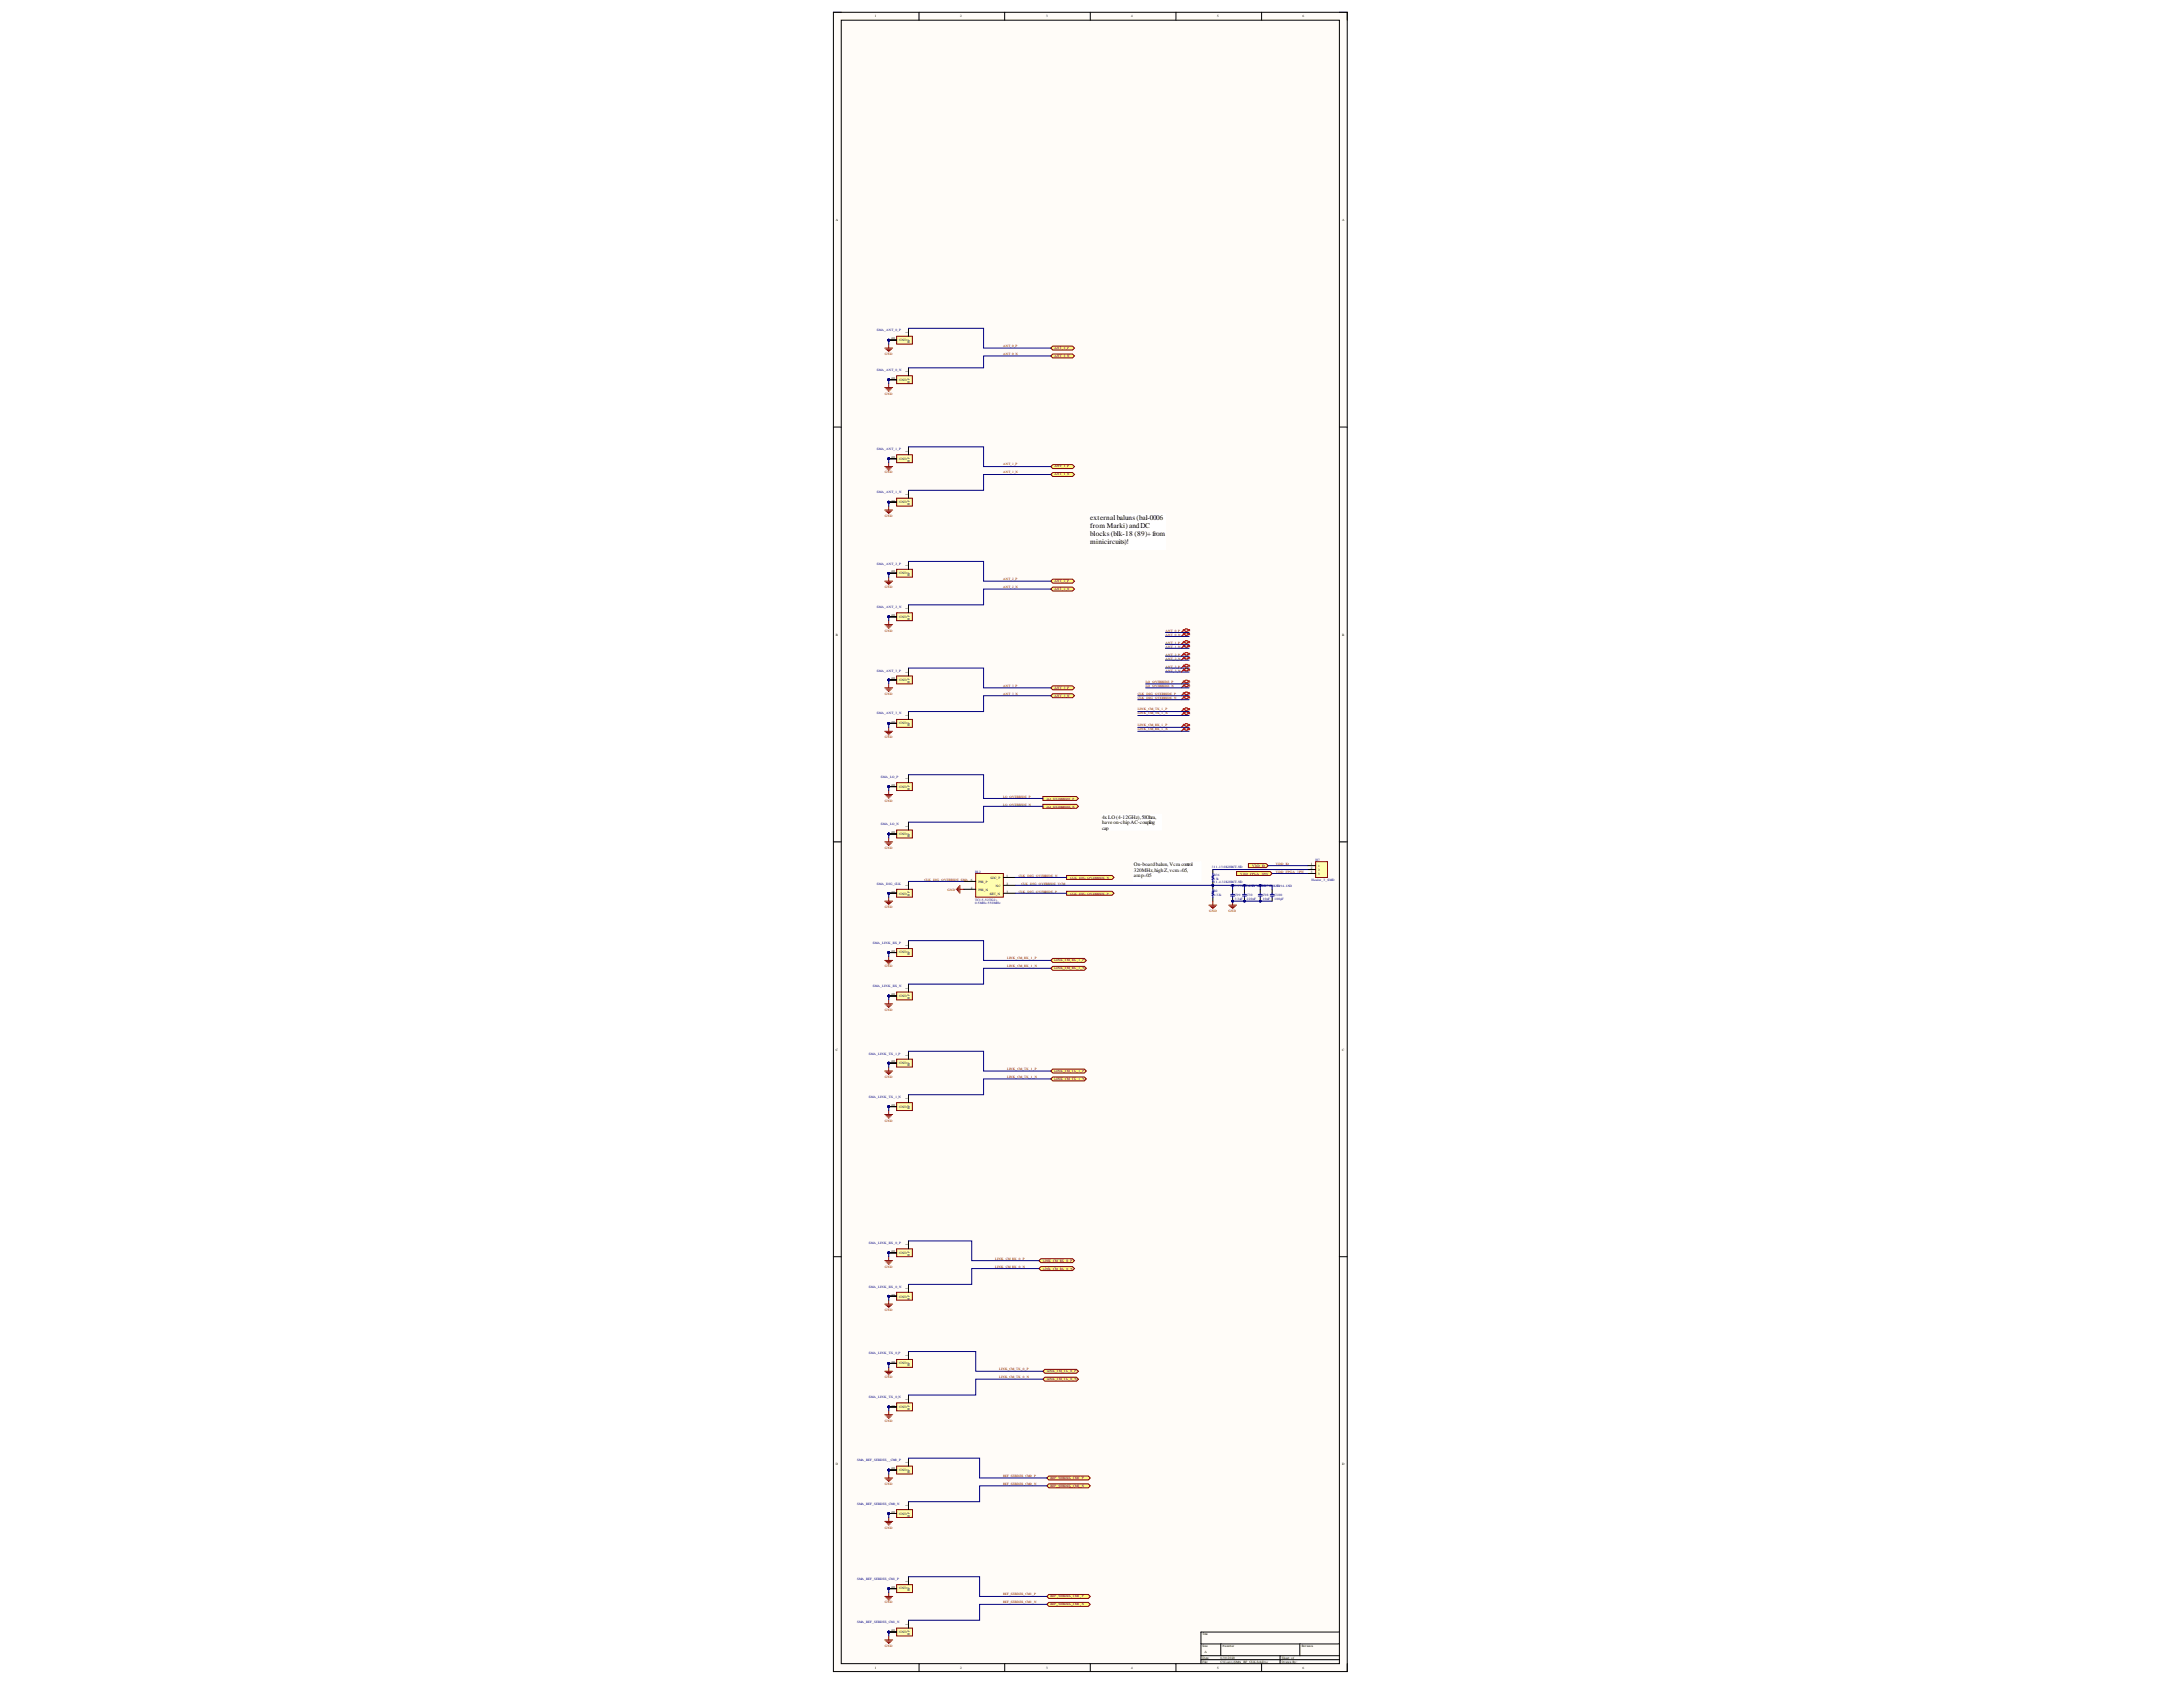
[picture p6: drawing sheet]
<svg xmlns="http://www.w3.org/2000/svg" width="279mm" height="216mm" viewBox="0 0 279 216" stroke-linecap="round" stroke-linejoin="round" font-family="sans-serif">
<defs><g id="words">
<g font-size=".9">
<text x="139.5" y="66.6">external baluns(bal-0006</text>
<text x="139.5" y="67.6">from Marki) andDC</text>
<text x="139.5" y="68.6">blocks(blk-18 (89)+from</text>
<text x="139.5" y="69.6">minicircuits)!</text>
</g>
<g font-size=".7">
<text x="141.1" y="104.8">4xLO(4-12GHz),50Ohm,</text>
<text x="141.1" y="105.5">haveon-chipAC-coupling</text>
<text x="141.1" y="106.2">cap</text>
<text x="145.1" y="110.9">On-boardbalun, Vcm control</text>
<text x="145.1" y="111.5">320MHz,highZ,vcm=0.5,</text>
<text x="145.1" y="112.2">amp=0.5</text>
</g>
<g font-size=".4">
<text x="112" y="2.2">1</text>
<text x="122.9" y="2.2">2</text>
<text x="133.9" y="2.2">3</text>
<text x="144.8" y="2.2">4</text>
<text x="155.8" y="2.2">5</text>
<text x="166.7" y="2.2">6</text>
<text x="107" y="28.3">A</text>
<text x="171.8" y="28.3">A</text>
<text x="115.1" y="43.7">GND</text>
<text x="116.2" y="47.7" transform="rotate(-90 116.2 47.7)">1</text>
<text x="116.2" y="42.6" transform="rotate(-90 116.2 42.6)">1</text>
<text x="116.5" y="43.9" transform="rotate(-90 116.5 43.9)">RF</text>
<text x="115.1" y="48.8">GND</text>
<text x="116.5" y="49" transform="rotate(-90 116.5 49)">RF</text>
<text x="115.1" y="58.8">GND</text>
<text x="116.2" y="57.8" transform="rotate(-90 116.2 57.8)">1</text>
<text x="116.5" y="59.1" transform="rotate(-90 116.5 59.1)">RF</text>
<text x="115.1" y="64.4">GND</text>
<text x="116.2" y="63.4" transform="rotate(-90 116.2 63.4)">1</text>
<text x="116.5" y="64.6" transform="rotate(-90 116.5 64.6)">RF</text>
<text x="115.1" y="73.5">GND</text>
<text x="116.2" y="78" transform="rotate(-90 116.2 78)">1</text>
<text x="116.2" y="72.4" transform="rotate(-90 116.2 72.4)">1</text>
<text x="116.5" y="73.8" transform="rotate(-90 116.5 73.8)">RF</text>
<text x="107" y="81.4">B</text>
<text x="115.1" y="79.1">GND</text>
<text x="116.5" y="79.3" transform="rotate(-90 116.5 79.3)">RF</text>
<text x="171.8" y="81.4">B</text>
<text x="115.1" y="87.1">GND</text>
<text x="116.2" y="86.1" transform="rotate(-90 116.2 86.1)">1</text>
<text x="116.5" y="87.4" transform="rotate(-90 116.5 87.4)">RF</text>
<text x="115.1" y="92.7">GND</text>
<text x="116.2" y="91.7" transform="rotate(-90 116.2 91.7)">1</text>
<text x="116.5" y="93" transform="rotate(-90 116.5 93)">RF</text>
<text x="115.1" y="100.8">GND</text>
<text x="116.2" y="99.7" transform="rotate(-90 116.2 99.7)">1</text>
<text x="116.5" y="101.1" transform="rotate(-90 116.5 101.1)">RF</text>
<text x="115.1" y="106.9">GND</text>
<text x="116.2" y="105.8" transform="rotate(-90 116.2 105.8)">1</text>
<text x="116.5" y="107.2" transform="rotate(-90 116.5 107.2)">RF</text>
<text x="116.2" y="113.4" transform="rotate(-90 116.2 113.4)">1</text>
<text x="124.2" y="112.7">6</text>
<text x="124.2" y="113.7">4</text>
<text x="125.3" y="113">PRI_P</text>
<text x="125.3" y="114">PRI_N</text>
<text x="126.8" y="112.5">SEC_P</text>
<text x="127.5" y="113.5">NC</text>
<text x="128.8" y="112.2">1</text>
<text x="128.8" y="113.2">2</text>
<text x="167.8" y="110.7">1</text>
<text x="167.8" y="111.2">2</text>
<text x="167.8" y="111.7">3</text>
<text x="168.7" y="111">1</text>
<text x="168.7" y="111.5">2</text>
<text x="168.7" y="112">3</text>
<text x="115.1" y="114.5">GND</text>
<text x="116.5" y="114.7" transform="rotate(-90 116.5 114.7)">RF</text>
<text x="126.7" y="114.5">SEC_N</text>
<text x="128.8" y="114.3">3</text>
<text x="115.1" y="122">GND</text>
<text x="116.2" y="121" transform="rotate(-90 116.2 121)">1</text>
<text x="116.5" y="122.3" transform="rotate(-90 116.5 122.3)">RF</text>
<text x="115.1" y="127.6">GND</text>
<text x="116.2" y="126.6" transform="rotate(-90 116.2 126.6)">1</text>
<text x="116.5" y="127.9" transform="rotate(-90 116.5 127.9)">RF</text>
<text x="107" y="134.5">C</text>
<text x="115.1" y="136.2">GND</text>
<text x="116.2" y="135.1" transform="rotate(-90 116.2 135.1)">1</text>
<text x="116.5" y="136.5" transform="rotate(-90 116.5 136.5)">RF</text>
<text x="171.8" y="134.5">C</text>
<text x="115.1" y="141.8">GND</text>
<text x="116.2" y="140.7" transform="rotate(-90 116.2 140.7)">1</text>
<text x="116.5" y="142" transform="rotate(-90 116.5 142)">RF</text>
<text x="115.1" y="160.5">GND</text>
<text x="116.2" y="159.4" transform="rotate(-90 116.2 159.4)">1</text>
<text x="116.5" y="160.7" transform="rotate(-90 116.5 160.7)">RF</text>
<text x="115.1" y="166.1">GND</text>
<text x="116.2" y="165" transform="rotate(-90 116.2 165)">1</text>
<text x="116.5" y="166.3" transform="rotate(-90 116.5 166.3)">RF</text>
<text x="116.2" y="173.6" transform="rotate(-90 116.2 173.6)">1</text>
<text x="115.1" y="174.6">GND</text>
<text x="116.2" y="179.2" transform="rotate(-90 116.2 179.2)">1</text>
<text x="116.5" y="174.8" transform="rotate(-90 116.5 174.8)">RF</text>
<text x="115.1" y="180.2">GND</text>
<text x="116.5" y="180.4" transform="rotate(-90 116.5 180.4)">RF</text>
<text x="107" y="187.5">D</text>
<text x="115.1" y="188.3">GND</text>
<text x="116.2" y="187.2" transform="rotate(-90 116.2 187.2)">1</text>
<text x="116.5" y="188.5" transform="rotate(-90 116.5 188.5)">RF</text>
<text x="171.8" y="187.5">D</text>
<text x="115.1" y="193.9">GND</text>
<text x="116.2" y="192.8" transform="rotate(-90 116.2 192.8)">1</text>
<text x="116.5" y="194.1" transform="rotate(-90 116.5 194.1)">RF</text>
<text x="115.1" y="203.4">GND</text>
<text x="116.2" y="202.4" transform="rotate(-90 116.2 202.4)">1</text>
<text x="116.5" y="203.7" transform="rotate(-90 116.5 203.7)">RF</text>
<text x="115.1" y="209">GND</text>
<text x="116.2" y="208" transform="rotate(-90 116.2 208)">1</text>
<text x="116.5" y="209.2" transform="rotate(-90 116.5 209.2)">RF</text>
<text x="153.9" y="209.2">Title</text>
<text x="112" y="213.6">1</text>
<text x="122.9" y="213.6">2</text>
<text x="133.9" y="213.6">3</text>
<text x="144.8" y="213.6">4</text>
<text x="153.9" y="210.8">Size</text>
<text x="153.9" y="212.3">Date:</text>
<text x="153.9" y="212.8">File:</text>
<text x="154.2" y="211.5">A</text>
<text x="155.8" y="213.6">5</text>
<text x="156.2" y="212.3">6/30/2020</text>
<text x="156.2" y="212.8">C:\Users\..\SMA_RF_CLK.SchDoc</text>
<text x="156.5" y="210.8">Number</text>
<text x="164.1" y="212.3">Sheet of</text>
<text x="164.1" y="212.8">Drawn By:</text>
<text x="166.6" y="210.8">Revision</text>
<text x="166.7" y="213.6">6</text>
</g>
<g font-size=".4" fill="#000080">
<text x="112.2" y="42.4">SMA_ANT_0_P</text>
<text x="112.2" y="47.5">SMA_ANT_0_N</text>
<text x="112.2" y="57.6">SMA_ANT_1_P</text>
<text x="112.2" y="63.1">SMA_ANT_1_N</text>
<text x="112.2" y="72.2">SMA_ANT_2_P</text>
<text x="112.2" y="77.8">SMA_ANT_2_N</text>
<text x="112.2" y="85.9">SMA_ANT_3_P</text>
<text x="112.2" y="91.4">SMA_ANT_3_N</text>
<text x="112.7" y="99.5">SMA_LO_P</text>
<text x="112.7" y="105.6">SMA_LO_N</text>
<text x="112.2" y="113.2">SMA_DIG_CLK</text>
<text x="124.8" y="111.7">BL2</text>
<text x="155.1" y="113.1">311-4.32KHRCT-ND</text>
<text x="155.1" y="111">311-13.0KHRCT-ND</text>
<text x="155.4" y="112.1">R36</text>
<text x="155.4" y="112.6">13k</text>
<text x="157.5" y="113.6">445-13811297-61--N1</text>
<text x="160.2" y="113.6">1D769-ND76329-91--N1</text>
<text x="160.9" y="113.6">4-10-4</text>
<text x="163.4" y="113.6">3D94-1-ND</text>
<text x="167.9" y="112.7">Header_3_SMD</text>
<text x="168.4" y="110.2">H7</text>
<text x="124.8" y="115.7">0.5MHz-550MHz</text>
<text x="124.8" y="115.3">TC1.5-52TG2+</text>
<text x="155.4" y="114.2">R2</text>
<text x="155.4" y="114.7">4.32k</text>
<text x="158.1" y="114.7">C99</text>
<text x="158.1" y="115.2">3.3uF</text>
<text x="159.6" y="114.7">C30</text>
<text x="159.6" y="115.2">220nF</text>
<text x="161.6" y="114.7">C98</text>
<text x="161.6" y="115.2">10nF</text>
<text x="163.1" y="114.7">C100</text>
<text x="163.1" y="115.2">100pF</text>
<text x="111.7" y="120.8">SMA_LINK_RX_P</text>
<text x="111.7" y="126.3">SMA_LINK_RX_N</text>
<text x="111.2" y="135">SMA_LINK_TX_1_P</text>
<text x="111.2" y="140.5">SMA_LINK_TX_1_N</text>
<text x="111.2" y="159.2">SMA_LINK_RX_0_P</text>
<text x="111.2" y="164.8">SMA_LINK_RX_0_N</text>
<text x="111.2" y="173.3">SMA_LINK_TX_0_P</text>
<text x="111.2" y="178.9">SMA_LINK_TX_0_N</text>
<text x="109.7" y="187">SMA_REF_SERDES__CM0_P</text>
<text x="109.7" y="192.6">SMA_REF_SERDES_CM0_N</text>
<text x="109.7" y="202.1">SMA_REF_SERDES_CM1_P</text>
<text x="109.7" y="207.7">SMA_REF_SERDES_CM1_N</text>
</g>
<g font-size=".4" fill="#800000">
<text x="113.2" y="45.5">GND</text>
<text x="128.4" y="44.4">ANT_0_P</text>
<text x="128.4" y="45.5">ANT_0_N</text>
<text x="135" y="44.7">ANT_0_P</text>
<text x="135" y="45.7">ANT_0_N</text>
<text x="113.2" y="50.5">GND</text>
<text x="128.4" y="59.6">ANT_1_P</text>
<text x="135" y="59.8">ANT_1_P</text>
<text x="113.2" y="60.6">GND</text>
<text x="128.4" y="60.6">ANT_1_N</text>
<text x="135" y="60.8">ANT_1_N</text>
<text x="113.2" y="66.2">GND</text>
<text x="113.2" y="75.3">GND</text>
<text x="128.4" y="74.3">ANT_2_P</text>
<text x="128.4" y="75.3">ANT_2_N</text>
<text x="135" y="74.5">ANT_2_P</text>
<text x="135" y="75.5">ANT_2_N</text>
<text x="113.2" y="80.9">GND</text>
<text x="149.2" y="83.9">ANT_2_P</text>
<text x="149.2" y="82.4">ANT_1_P</text>
<text x="149.2" y="82.9">ANT_1_N</text>
<text x="149.2" y="80.9">ANT_0_P</text>
<text x="149.2" y="81.4">ANT_0_N</text>
<text x="113.2" y="88.9">GND</text>
<text x="128.4" y="87.9">ANT_3_P</text>
<text x="128.4" y="88.9">ANT_3_N</text>
<text x="135" y="88.1">ANT_3_P</text>
<text x="135" y="89.2">ANT_3_N</text>
<text x="145.6" y="88.9">CLK_DIG_OVERRIDE_P</text>
<text x="145.6" y="89.4">CLK_DIG_OVERRIDE_N</text>
<text x="146.6" y="87.4">LO_OVERRIDE_P</text>
<text x="146.6" y="87.9">LO_OVERRIDE_N</text>
<text x="149.2" y="85.4">ANT_3_P</text>
<text x="149.2" y="85.9">ANT_3_N</text>
<text x="149.2" y="84.4">ANT_2_N</text>
<text x="113.2" y="94.5">GND</text>
<text x="145.6" y="90.9">LINK_CM_TX_1_P</text>
<text x="145.6" y="91.4">LINK_CM_TX_1_N</text>
<text x="145.6" y="93">LINK_CM_RX_1_P</text>
<text x="145.6" y="93.5">LINK_CM_RX_1_N</text>
<text x="113.2" y="102.6">GND</text>
<text x="128.4" y="103.1">LO_OVERRIDE_N</text>
<text x="128.4" y="102.1">LO_OVERRIDE_P</text>
<text x="134" y="102.3">LO_OVERRIDE_P</text>
<text x="134" y="103.3">LO_OVERRIDE_N</text>
<text x="113.2" y="108.7">GND</text>
<text x="118.3" y="112.7">CLK_DIG_OVERRIDE_SMA</text>
<text x="121.3" y="114">GND</text>
<text x="130.4" y="112.2">CLK_DIG_OVERRIDE_N</text>
<text x="130.7" y="113.2">CLK_DIG_OVERRIDE_VCM</text>
<text x="137" y="112.5">CLK_DIG_OVERRIDE_N</text>
<text x="158.7" y="112">VDD_FPGA_3P3V</text>
<text x="160.3" y="111">VDD_IO</text>
<text x="163.3" y="110.7">VDD_IO</text>
<text x="163.3" y="111.7">VDD_FPGA_3P3V</text>
<text x="113.2" y="116.2">GND</text>
<text x="130.4" y="114.3">CLK_DIG_OVERRIDE_P</text>
<text x="137" y="114.5">CLK_DIG_OVERRIDE_P</text>
<text x="154.8" y="116.7">GND</text>
<text x="157.2" y="116.7">GND</text>
<text x="113.2" y="123.8">GND</text>
<text x="128.9" y="122.8">LINK_CM_RX_1_P</text>
<text x="128.9" y="123.8">LINK_CM_RX_1_N</text>
<text x="135" y="123">LINK_CM_RX_1_P</text>
<text x="135" y="124.1">LINK_CM_RX_1_N</text>
<text x="113.2" y="129.4">GND</text>
<text x="113.2" y="138">GND</text>
<text x="128.9" y="137">LINK_CM_TX_1_P</text>
<text x="128.9" y="138">LINK_CM_TX_1_N</text>
<text x="135" y="137.2">LINK_CM_TX_1_P</text>
<text x="113.2" y="143.6">GND</text>
<text x="135" y="138.3">LINK_CM_TX_1_N</text>
<text x="127.4" y="161.2">LINK_CM_RX_0_P</text>
<text x="133.5" y="161.5">LINK_CM_RX_0_P</text>
<text x="113.2" y="167.8">GND</text>
<text x="113.2" y="162.3">GND</text>
<text x="127.4" y="162.3">LINK_CM_RX_0_N</text>
<text x="133.5" y="162.5">LINK_CM_RX_0_N</text>
<text x="113.2" y="176.4">GND</text>
<text x="127.9" y="175.4">LINK_CM_TX_0_P</text>
<text x="127.9" y="176.4">LINK_CM_TX_0_N</text>
<text x="134" y="175.6">LINK_CM_TX_0_P</text>
<text x="134" y="176.6">LINK_CM_TX_0_N</text>
<text x="113.2" y="181.9">GND</text>
<text x="113.2" y="190.1">GND</text>
<text x="128.4" y="189">REF_SERDES_CM0_P</text>
<text x="128.4" y="190.1">REF_SERDES_CM0_N</text>
<text x="134.5" y="189.3">REF_SERDES_CM0_P</text>
<text x="134.5" y="190.3">REF_SERDES_CM0_N</text>
<text x="113.2" y="195.6">GND</text>
<text x="113.2" y="205.2">GND</text>
<text x="128.4" y="204.2">REF_SERDES_CM1_P</text>
<text x="128.4" y="205.2">REF_SERDES_CM1_N</text>
<text x="134.5" y="204.4">REF_SERDES_CM1_P</text>
<text x="134.5" y="205.4">REF_SERDES_CM1_N</text>
<text x="113.2" y="210.8">GND</text>
</g>
<g font-size=".3">
<text x="114.1" y="43.4">2-5</text>
<text x="114.1" y="48.5">2-5</text>
<text x="114.1" y="58.6">2-5</text>
<text x="114.1" y="64.2">2-5</text>
<text x="114.1" y="73.3">2-5</text>
<text x="114.1" y="78.8">2-5</text>
<text x="114.1" y="87">2-5</text>
<text x="114.1" y="92.5">2-5</text>
<text x="114.1" y="100.6">2-5</text>
<text x="114.1" y="106.6">2-5</text>
<text x="114.1" y="114.3">2-5</text>
<text x="114.1" y="121.9">2-5</text>
<text x="114.1" y="127.4">2-5</text>
<text x="114.1" y="136">2-5</text>
<text x="114.1" y="141.5">2-5</text>
<text x="114.1" y="160.2">2-5</text>
<text x="114.1" y="165.8">2-5</text>
<text x="114.1" y="174.4">2-5</text>
<text x="114.1" y="180">2-5</text>
<text x="114.1" y="188">2-5</text>
<text x="114.1" y="193.6">2-5</text>
<text x="114.1" y="203.2">2-5</text>
<text x="114.1" y="208.7">2-5</text>
</g>
</g></defs>
<path d="M106.7 1.6h65.7v212.3h-65.7z" fill-rule="evenodd" fill="#fffcf8"/>
<path d="M106.7 1.6h65.7v212.3h-65.7z" fill="none" stroke="#000" stroke-width=".13"/>
<path d="M107.7 2.6h63.7v210.3h-63.7z" fill-rule="evenodd" fill="#fffcf8"/>
<g fill="none" stroke="#000" stroke-width=".13">
<path d="M106.7 1.6h1M107.7 2.6h63.7v210.3h-63.7zM117.6 1.6v1M128.6 1.6v1M139.5 1.6v1M150.5 1.6v1M161.5 1.6v1M171.4 1.6h1v1M106.7 54.7h1M171.4 54.7h1M106.7 107.7h1M171.4 107.7h1"/>
<path d="M106.7 160.8h1M171.4 160.8h1M117.6 212.9v1M128.6 212.9v1M139.5 212.9v1M150.5 212.9v1M153.7 210.4h17.7M153.7 211.9h17.7M153.7 212.4h17.7M156.2 210.4v1.5M161.5 212.9v1M163.8 211.9v1"/>
<path d="M166.4 210.4v1.5M171.4 208.9h-17.7v4M172.4 212.9v1"/>
</g>
<path d="M134.5 44.5l.2-.2h2.6l.2 .2-.2 .3h-2.6z" fill-rule="evenodd" fill="#ffff80"/>
<path d="M134.5 44.5l.2-.2h2.6l.2 .2-.2 .3h-2.6z" fill="none" stroke="#800000" stroke-width=".13"/>
<path d="M134.5 45.6l.2-.3h2.6l.2 .3-.2 .2h-2.6z" fill-rule="evenodd" fill="#ffff80"/>
<path d="M134.5 45.6l.2-.3h2.6l.2 .3-.2 .2h-2.6z" fill="none" stroke="#800000" stroke-width=".13"/>
<path d="M133.5 101.9h4.3l.2 .3-.2 .2h-4.3z" fill-rule="evenodd" fill="#ffff80"/>
<path d="M133.5 101.9h4.3l.2 .3-.2 .2h-4.3z" fill="none" stroke="#800000" stroke-width=".13"/>
<path d="M133.5 102.9h4.3l.2 .3-.2 .2h-4.3z" fill-rule="evenodd" fill="#ffff80"/>
<path d="M133.5 102.9h4.3l.2 .3-.2 .2h-4.3z" fill="none" stroke="#800000" stroke-width=".13"/>
<path d="M141.1 104.2h7.6v2h-7.6z" fill-rule="evenodd" fill="#fff"/>
<path d="M141.1 104.2h7.6v2h-7.6z" fill="none" stroke="#fff" stroke-width=".13"/>
<path d="M145.1 110.3h8.6v2.5h-8.6z" fill-rule="evenodd" fill="#fff"/>
<path d="M145.1 110.3h8.6v2.5h-8.6z" fill="none" stroke="#fff" stroke-width=".13"/>
<g fill="none" stroke="#800000" stroke-width=".13">
<path d="M113.2 49.6h1.1M113.2 44.5h1.1M113.4 49.8h.7M113.4 44.7h.7M113.5 49.9h.4M113.5 44.8h.4M113.7 50.1h.1M113.7 45h.1M113.7 44v.5M113.7 49.1v.5M113.2 107.7h1.1M113.2 115.3h1.1"/>
<path d="M113.4 107.9h.7M113.4 115.5h.7M113.5 108h.4M113.5 115.6h.4M113.7 108.2h.1M113.7 115.8h.1M113.7 107.2v.5M113.7 114.8v.5"/>
</g>
<path d="M151.5 85.2h.2l.1-.1 .5 .1M151.5 85.7h.2l.1-.1 .5 .1M151.5 88.7h.2l.1-.1 .5 .1M151.5 89.2h.2l.1-.1 .5 .1M151.5 87.2h.2l.1-.1 .5 .1M151.5 87.7h.2l.1-.1 .5 .1M152.3 85.3h-.2l-.1 .1-.5-.1-.3 .2M152.3 85.8h-.2l-.1 .1-.5-.1-.3 .2M152.3 88.8h-.2l-.1 .1-.5-.1-.3 .2M152.3 89.3h-.2l-.1 .1-.5-.1-.3 .2M152.3 87.3h-.2l-.1 .1-.5-.1-.3 .2M152.3 87.8h-.2l-.1 .1-.5-.1-.3 .2" fill="none" stroke="#d0a19e" stroke-width=".13"/>
<path d="M151.4 85.1l.3-.1 .5 .1M151.4 85.6l.3-.1 .5 .1M151.4 88.7l.3-.1 .5 .1M151.4 89.2l.3-.1 .5 .1M151.4 87.1l.3-.1 .5 .1M151.4 87.7l.3-.2 .5 .2M152.2 85.2l-.3 .1-.5-.1-.2 .3M152.2 85.8l-.3 .1-.5-.1-.2 .2M152.2 88.8l-.3 .1-.5-.1-.2 .2M152.2 89.3l-.3 .1-.5-.1-.2 .2M152.2 87.3l-.3 .1-.5-.1-.2 .2M152.2 87.8l-.3 .1-.5-.1-.2 .2" fill="none" stroke="#f00" stroke-width=".13"/>
<path d="M139.5 65.8h9.7v4.5h-9.7z" fill-rule="evenodd" fill="#fff"/>
<path d="M139.5 65.8h9.7v4.5h-9.7z" fill="none" stroke="#fff" stroke-width=".13"/>
<path d="M122.4 113.8v.1M122.5 113.6v.4M122.7 113.5v.7M122.9 113.3v1M122.9 113.8h.5" fill="none" stroke="#800000" stroke-width=".13"/>
<circle cx="155.2" cy="113.3" r=".1" fill="#000080"/>
<circle cx="155.2" cy="113.3" r=".1" fill="none" stroke="#000080" stroke-width=".13"/>
<path d="M155.2 113.3v.5M155.2 114.8v.5" fill="none" stroke="#000" stroke-width=".13"/>
<circle cx="155.2" cy="113.3" r=".1" fill="#000080"/>
<circle cx="155.2" cy="113.3" r=".1" fill="none" stroke="#000080" stroke-width=".13"/>
<path d="M155.2 113.8v.2l.1 .1-.2 .1 .2 .1-.2 .1 .2 .1-.2 .1h.1v.2" fill="none" stroke="#00f" stroke-width=".13"/>
<path d="M154.7 115.8h1M154.9 116h.7M155 116.1h.4M155.2 116.3h.1M155.2 115.3v.5" fill="none" stroke="#800000" stroke-width=".13"/>
<circle cx="155.2" cy="113.3" r=".1" fill="#000080"/>
<circle cx="155.2" cy="113.3" r=".1" fill="none" stroke="#000080" stroke-width=".13"/>
<path d="M155.2 112.8v.5" fill="none" stroke="#000" stroke-width=".13"/>
<circle cx="155.2" cy="113.3" r=".1" fill="#000080"/>
<circle cx="155.2" cy="113.3" r=".1" fill="none" stroke="#000080" stroke-width=".13"/>
<path d="M155.2 111.3v.5" fill="none" stroke="#000" stroke-width=".13"/>
<path d="M155.2 111.8v.2h.1l-.2 .1 .2 .1-.2 .1 .2 .1-.2 .2h.1v.2" fill="none" stroke="#00f" stroke-width=".13"/>
<path d="M124.9 111.8h3.5v3h-3.5z" fill-rule="evenodd" fill="#ffffb0"/>
<path d="M124.9 111.8h3.5v3h-3.5z" fill="none" stroke="#800000" stroke-width=".13"/>
<path d="M123.4 112.8h1.5M123.4 113.8h1.5M128.4 112.3h1.5M128.4 113.3h1.5M128.4 114.3h1.5" fill="none" stroke="#000" stroke-width=".13"/>
<path d="M159.8 110.5h2.3l.2 .3-.2 .2h-2.3z" fill-rule="evenodd" fill="#ffff80"/>
<path d="M159.8 110.5h2.3l.2 .3-.2 .2h-2.3z" fill="none" stroke="#800000" stroke-width=".13"/>
<path d="M158.3 111.5h4.3l.2 .3-.2 .2h-4.3z" fill-rule="evenodd" fill="#ffff80"/>
<path d="M158.3 111.5h4.3l.2 .3-.2 .2h-4.3z" fill="none" stroke="#800000" stroke-width=".13"/>
<circle cx="113.7" cy="43.5" r=".1" fill="#000080"/>
<circle cx="113.7" cy="43.5" r=".1" fill="none" stroke="#000080" stroke-width=".13"/>
<circle cx="113.7" cy="43.5" r=".1" fill="#000080"/>
<circle cx="113.7" cy="43.5" r=".1" fill="none" stroke="#000080" stroke-width=".13"/>
<circle cx="113.7" cy="43.5" r=".1" fill="#000080"/>
<circle cx="113.7" cy="43.5" r=".1" fill="none" stroke="#000080" stroke-width=".13"/>
<circle cx="113.7" cy="43.5" r=".1" fill="#000080"/>
<circle cx="113.7" cy="43.5" r=".1" fill="none" stroke="#000080" stroke-width=".13"/>
<path d="M114.8 43h2v1h-2z" fill-rule="evenodd" fill="#ffffb0"/>
<path d="M114.8 43h2v1h-2z" fill="none" stroke="#800000" stroke-width=".13"/>
<path d="M113.7 43.5h1.1M116.3 42v1" fill="none" stroke="#000" stroke-width=".13"/>
<circle cx="113.7" cy="43.5" r=".1" fill="#000080"/>
<circle cx="113.7" cy="43.5" r=".1" fill="none" stroke="#000080" stroke-width=".13"/>
<path d="M113.7 43.5h1.1" fill="none" stroke="#000" stroke-width=".13"/>
<circle cx="113.7" cy="43.5" r=".1" fill="#000080"/>
<circle cx="113.7" cy="43.5" r=".1" fill="none" stroke="#000080" stroke-width=".13"/>
<path d="M113.7 43.5h1.1" fill="none" stroke="#000" stroke-width=".13"/>
<circle cx="113.7" cy="43.5" r=".1" fill="#000080"/>
<circle cx="113.7" cy="43.5" r=".1" fill="none" stroke="#000080" stroke-width=".13"/>
<path d="M113.7 43.5h1.1" fill="none" stroke="#000" stroke-width=".13"/>
<circle cx="113.7" cy="43.5" r=".1" fill="#000080"/>
<circle cx="113.7" cy="43.5" r=".1" fill="none" stroke="#000080" stroke-width=".13"/>
<circle cx="113.7" cy="48.6" r=".1" fill="#000080"/>
<circle cx="113.7" cy="48.6" r=".1" fill="none" stroke="#000080" stroke-width=".13"/>
<circle cx="113.7" cy="48.6" r=".1" fill="#000080"/>
<circle cx="113.7" cy="48.6" r=".1" fill="none" stroke="#000080" stroke-width=".13"/>
<circle cx="113.7" cy="48.6" r=".1" fill="#000080"/>
<circle cx="113.7" cy="48.6" r=".1" fill="none" stroke="#000080" stroke-width=".13"/>
<circle cx="113.7" cy="48.6" r=".1" fill="#000080"/>
<circle cx="113.7" cy="48.6" r=".1" fill="none" stroke="#000080" stroke-width=".13"/>
<path d="M114.8 48.1h2v1h-2z" fill-rule="evenodd" fill="#ffffb0"/>
<path d="M114.8 48.1h2v1h-2z" fill="none" stroke="#800000" stroke-width=".13"/>
<path d="M113.7 48.6h1.1M116.3 47.1v1" fill="none" stroke="#000" stroke-width=".13"/>
<circle cx="113.7" cy="48.6" r=".1" fill="#000080"/>
<circle cx="113.7" cy="48.6" r=".1" fill="none" stroke="#000080" stroke-width=".13"/>
<path d="M113.7 48.6h1.1" fill="none" stroke="#000" stroke-width=".13"/>
<circle cx="113.7" cy="48.6" r=".1" fill="#000080"/>
<circle cx="113.7" cy="48.6" r=".1" fill="none" stroke="#000080" stroke-width=".13"/>
<path d="M113.7 48.6h1.1" fill="none" stroke="#000" stroke-width=".13"/>
<circle cx="113.7" cy="48.6" r=".1" fill="#000080"/>
<circle cx="113.7" cy="48.6" r=".1" fill="none" stroke="#000080" stroke-width=".13"/>
<path d="M113.7 48.6h1.1" fill="none" stroke="#000" stroke-width=".13"/>
<circle cx="113.7" cy="48.6" r=".1" fill="#000080"/>
<circle cx="113.7" cy="48.6" r=".1" fill="none" stroke="#000080" stroke-width=".13"/>
<circle cx="113.7" cy="106.7" r=".1" fill="#000080"/>
<circle cx="113.7" cy="106.7" r=".1" fill="none" stroke="#000080" stroke-width=".13"/>
<circle cx="113.7" cy="106.7" r=".1" fill="#000080"/>
<circle cx="113.7" cy="106.7" r=".1" fill="none" stroke="#000080" stroke-width=".13"/>
<circle cx="113.7" cy="106.7" r=".1" fill="#000080"/>
<circle cx="113.7" cy="106.7" r=".1" fill="none" stroke="#000080" stroke-width=".13"/>
<circle cx="113.7" cy="106.7" r=".1" fill="#000080"/>
<circle cx="113.7" cy="106.7" r=".1" fill="none" stroke="#000080" stroke-width=".13"/>
<path d="M114.8 106.2h2v1h-2z" fill-rule="evenodd" fill="#ffffb0"/>
<path d="M114.8 106.2h2v1h-2z" fill="none" stroke="#800000" stroke-width=".13"/>
<path d="M113.7 106.7h1.1M116.3 105.2v1" fill="none" stroke="#000" stroke-width=".13"/>
<circle cx="113.7" cy="106.7" r=".1" fill="#000080"/>
<circle cx="113.7" cy="106.7" r=".1" fill="none" stroke="#000080" stroke-width=".13"/>
<path d="M113.7 106.7h1.1" fill="none" stroke="#000" stroke-width=".13"/>
<circle cx="113.7" cy="106.7" r=".1" fill="#000080"/>
<circle cx="113.7" cy="106.7" r=".1" fill="none" stroke="#000080" stroke-width=".13"/>
<path d="M113.7 106.7h1.1" fill="none" stroke="#000" stroke-width=".13"/>
<circle cx="113.7" cy="106.7" r=".1" fill="#000080"/>
<circle cx="113.7" cy="106.7" r=".1" fill="none" stroke="#000080" stroke-width=".13"/>
<path d="M113.7 106.7h1.1" fill="none" stroke="#000" stroke-width=".13"/>
<circle cx="113.7" cy="106.7" r=".1" fill="#000080"/>
<circle cx="113.7" cy="106.7" r=".1" fill="none" stroke="#000080" stroke-width=".13"/>
<path d="M157.3 115.8h1M157.4 116h.7M157.6 116.1h.4M157.7 116.3h.1M157.8 115.3v.5" fill="none" stroke="#800000" stroke-width=".13"/>
<circle cx="157.8" cy="115.3" r=".1" fill="#000080"/>
<circle cx="157.8" cy="115.3" r=".1" fill="none" stroke="#000080" stroke-width=".13"/>
<circle cx="159.3" cy="115.3" r=".1" fill="#000080"/>
<circle cx="159.3" cy="115.3" r=".1" fill="none" stroke="#000080" stroke-width=".13"/>
<path d="M159.3 113.8v.5M159.3 114.8v.5" fill="none" stroke="#000" stroke-width=".13"/>
<circle cx="159.3" cy="115.3" r=".1" fill="#000080"/>
<circle cx="159.3" cy="115.3" r=".1" fill="none" stroke="#000080" stroke-width=".13"/>
<path d="M159 114.5h.5M159 114.7h.5M159.3 114.3v.2M159.3 114.7v.1" fill="none" stroke="#00f" stroke-width=".13"/>
<circle cx="157.8" cy="115.3" r=".1" fill="#000080"/>
<circle cx="157.8" cy="115.3" r=".1" fill="none" stroke="#000080" stroke-width=".13"/>
<path d="M157.8 113.8v.5M157.8 114.8v.5" fill="none" stroke="#000" stroke-width=".13"/>
<circle cx="157.8" cy="115.3" r=".1" fill="#000080"/>
<circle cx="157.8" cy="115.3" r=".1" fill="none" stroke="#000080" stroke-width=".13"/>
<path d="M157.5 114.5h.5M157.5 114.7h.5M157.8 114.3v.2M157.8 114.7v.1M162.6 114.5h.5M162.6 114.7h.5M162.8 114.3v.2M162.8 114.7v.1" fill="none" stroke="#00f" stroke-width=".13"/>
<path d="M162.8 113.8v.5M162.8 114.8v.5" fill="none" stroke="#000" stroke-width=".13"/>
<circle cx="161.3" cy="115.3" r=".1" fill="#000080"/>
<circle cx="161.3" cy="115.3" r=".1" fill="none" stroke="#000080" stroke-width=".13"/>
<path d="M161.3 113.8v.5M161.3 114.8v.5" fill="none" stroke="#000" stroke-width=".13"/>
<circle cx="161.3" cy="115.3" r=".1" fill="#000080"/>
<circle cx="161.3" cy="115.3" r=".1" fill="none" stroke="#000080" stroke-width=".13"/>
<path d="M161 114.5h.6M161 114.7h.6M161.3 114.3v.2M161.3 114.7v.1" fill="none" stroke="#00f" stroke-width=".13"/>
<circle cx="113.7" cy="114.3" r=".1" fill="#000080"/>
<circle cx="113.7" cy="114.3" r=".1" fill="none" stroke="#000080" stroke-width=".13"/>
<circle cx="113.7" cy="114.3" r=".1" fill="#000080"/>
<circle cx="113.7" cy="114.3" r=".1" fill="none" stroke="#000080" stroke-width=".13"/>
<circle cx="113.7" cy="114.3" r=".1" fill="#000080"/>
<circle cx="113.7" cy="114.3" r=".1" fill="none" stroke="#000080" stroke-width=".13"/>
<circle cx="113.7" cy="114.3" r=".1" fill="#000080"/>
<circle cx="113.7" cy="114.3" r=".1" fill="none" stroke="#000080" stroke-width=".13"/>
<path d="M114.8 113.8h2v1h-2z" fill-rule="evenodd" fill="#ffffb0"/>
<path d="M114.8 113.8h2v1h-2z" fill="none" stroke="#800000" stroke-width=".13"/>
<path d="M113.7 114.3h1.1M116.3 112.8v1" fill="none" stroke="#000" stroke-width=".13"/>
<circle cx="113.7" cy="114.3" r=".1" fill="#000080"/>
<circle cx="113.7" cy="114.3" r=".1" fill="none" stroke="#000080" stroke-width=".13"/>
<path d="M113.7 114.3h1.1" fill="none" stroke="#000" stroke-width=".13"/>
<circle cx="113.7" cy="114.3" r=".1" fill="#000080"/>
<circle cx="113.7" cy="114.3" r=".1" fill="none" stroke="#000080" stroke-width=".13"/>
<path d="M113.7 114.3h1.1" fill="none" stroke="#000" stroke-width=".13"/>
<circle cx="113.7" cy="114.3" r=".1" fill="#000080"/>
<circle cx="113.7" cy="114.3" r=".1" fill="none" stroke="#000080" stroke-width=".13"/>
<path d="M113.7 114.3h1.1" fill="none" stroke="#000" stroke-width=".13"/>
<circle cx="113.7" cy="114.3" r=".1" fill="#000080"/>
<circle cx="113.7" cy="114.3" r=".1" fill="none" stroke="#000080" stroke-width=".13"/>
<path d="M134.5 88l.2-.2h2.6l.2 .2-.2 .3h-2.6z" fill-rule="evenodd" fill="#ffff80"/>
<path d="M134.5 88l.2-.2h2.6l.2 .2-.2 .3h-2.6z" fill="none" stroke="#800000" stroke-width=".13"/>
<path d="M134.5 89l.2-.2h2.6l.2 .2-.2 .3h-2.6z" fill-rule="evenodd" fill="#ffff80"/>
<path d="M113.2 93.6h1.1M113.2 88h1.1M113.4 93.7h.7M113.4 88.2h.7M113.5 93.9h.4M113.5 88.3h.4M113.7 94h.1M113.7 88.5h.1M113.7 87.5v.5M113.7 93.1v.5M134.5 89l.2-.2h2.6l.2 .2-.2 .3h-2.6z" fill="none" stroke="#800000" stroke-width=".13"/>
<circle cx="113.7" cy="87" r=".1" fill="#000080"/>
<circle cx="113.7" cy="87" r=".1" fill="none" stroke="#000080" stroke-width=".13"/>
<circle cx="113.7" cy="87" r=".1" fill="#000080"/>
<circle cx="113.7" cy="87" r=".1" fill="none" stroke="#000080" stroke-width=".13"/>
<circle cx="113.7" cy="87" r=".1" fill="#000080"/>
<circle cx="113.7" cy="87" r=".1" fill="none" stroke="#000080" stroke-width=".13"/>
<circle cx="113.7" cy="87" r=".1" fill="#000080"/>
<circle cx="113.7" cy="87" r=".1" fill="none" stroke="#000080" stroke-width=".13"/>
<path d="M114.8 86.5h2v1h-2z" fill-rule="evenodd" fill="#ffffb0"/>
<path d="M114.8 86.5h2v1h-2z" fill="none" stroke="#800000" stroke-width=".13"/>
<path d="M113.7 87h1.1M116.3 85.5v1" fill="none" stroke="#000" stroke-width=".13"/>
<circle cx="113.7" cy="87" r=".1" fill="#000080"/>
<circle cx="113.7" cy="87" r=".1" fill="none" stroke="#000080" stroke-width=".13"/>
<path d="M113.7 87h1.1" fill="none" stroke="#000" stroke-width=".13"/>
<circle cx="113.7" cy="87" r=".1" fill="#000080"/>
<circle cx="113.7" cy="87" r=".1" fill="none" stroke="#000080" stroke-width=".13"/>
<path d="M113.7 87h1.1" fill="none" stroke="#000" stroke-width=".13"/>
<circle cx="113.7" cy="87" r=".1" fill="#000080"/>
<circle cx="113.7" cy="87" r=".1" fill="none" stroke="#000080" stroke-width=".13"/>
<path d="M113.7 87h1.1" fill="none" stroke="#000" stroke-width=".13"/>
<circle cx="113.7" cy="87" r=".1" fill="#000080"/>
<circle cx="113.7" cy="87" r=".1" fill="none" stroke="#000080" stroke-width=".13"/>
<circle cx="113.7" cy="92.6" r=".1" fill="#000080"/>
<circle cx="113.7" cy="92.6" r=".1" fill="none" stroke="#000080" stroke-width=".13"/>
<circle cx="113.7" cy="92.6" r=".1" fill="#000080"/>
<circle cx="113.7" cy="92.6" r=".1" fill="none" stroke="#000080" stroke-width=".13"/>
<circle cx="113.7" cy="92.6" r=".1" fill="#000080"/>
<circle cx="113.7" cy="92.6" r=".1" fill="none" stroke="#000080" stroke-width=".13"/>
<circle cx="113.7" cy="92.6" r=".1" fill="#000080"/>
<circle cx="113.7" cy="92.6" r=".1" fill="none" stroke="#000080" stroke-width=".13"/>
<path d="M114.8 92.1h2v1h-2z" fill-rule="evenodd" fill="#ffffb0"/>
<path d="M114.8 92.1h2v1h-2z" fill="none" stroke="#800000" stroke-width=".13"/>
<path d="M113.7 92.6h1.1M116.3 91.1v1" fill="none" stroke="#000" stroke-width=".13"/>
<circle cx="113.7" cy="92.6" r=".1" fill="#000080"/>
<circle cx="113.7" cy="92.6" r=".1" fill="none" stroke="#000080" stroke-width=".13"/>
<path d="M113.7 92.6h1.1" fill="none" stroke="#000" stroke-width=".13"/>
<circle cx="113.7" cy="92.6" r=".1" fill="#000080"/>
<circle cx="113.7" cy="92.6" r=".1" fill="none" stroke="#000080" stroke-width=".13"/>
<path d="M113.7 92.6h1.1" fill="none" stroke="#000" stroke-width=".13"/>
<circle cx="113.7" cy="92.6" r=".1" fill="#000080"/>
<circle cx="113.7" cy="92.6" r=".1" fill="none" stroke="#000080" stroke-width=".13"/>
<path d="M113.7 92.6h1.1" fill="none" stroke="#000" stroke-width=".13"/>
<circle cx="113.7" cy="92.6" r=".1" fill="#000080"/>
<circle cx="113.7" cy="92.6" r=".1" fill="none" stroke="#000080" stroke-width=".13"/>
<path d="M134.5 74.4l.2-.3h2.6l.2 .3-.2 .2h-2.6z" fill-rule="evenodd" fill="#ffff80"/>
<path d="M134.5 74.4l.2-.3h2.6l.2 .3-.2 .2h-2.6z" fill="none" stroke="#800000" stroke-width=".13"/>
<path d="M134.5 75.4l.2-.3h2.6l.2 .3-.2 .2h-2.6z" fill-rule="evenodd" fill="#ffff80"/>
<path d="M113.2 79.9h1.1M113.2 74.4h1.1M113.4 74.5h.7M113.5 74.7h.4M113.7 74.8h.1M113.7 73.9v.5M113.7 79.4v.5M134.5 75.4l.2-.3h2.6l.2 .3-.2 .2h-2.6zM113.4 80.1h.7M113.5 80.2h.4M113.7 80.4h.1" fill="none" stroke="#800000" stroke-width=".13"/>
<circle cx="113.7" cy="73.4" r=".1" fill="#000080"/>
<circle cx="113.7" cy="73.4" r=".1" fill="none" stroke="#000080" stroke-width=".13"/>
<circle cx="113.7" cy="73.4" r=".1" fill="#000080"/>
<circle cx="113.7" cy="73.4" r=".1" fill="none" stroke="#000080" stroke-width=".13"/>
<circle cx="113.7" cy="73.4" r=".1" fill="#000080"/>
<circle cx="113.7" cy="73.4" r=".1" fill="none" stroke="#000080" stroke-width=".13"/>
<circle cx="113.7" cy="73.4" r=".1" fill="#000080"/>
<circle cx="113.7" cy="73.4" r=".1" fill="none" stroke="#000080" stroke-width=".13"/>
<path d="M114.8 72.9h2v1h-2z" fill-rule="evenodd" fill="#ffffb0"/>
<path d="M114.8 72.9h2v1h-2z" fill="none" stroke="#800000" stroke-width=".13"/>
<path d="M113.7 73.4h1.1M116.3 71.9v1" fill="none" stroke="#000" stroke-width=".13"/>
<circle cx="113.7" cy="73.4" r=".1" fill="#000080"/>
<circle cx="113.7" cy="73.4" r=".1" fill="none" stroke="#000080" stroke-width=".13"/>
<path d="M113.7 73.4h1.1" fill="none" stroke="#000" stroke-width=".13"/>
<circle cx="113.7" cy="73.4" r=".1" fill="#000080"/>
<circle cx="113.7" cy="73.4" r=".1" fill="none" stroke="#000080" stroke-width=".13"/>
<path d="M113.7 73.4h1.1" fill="none" stroke="#000" stroke-width=".13"/>
<circle cx="113.7" cy="73.4" r=".1" fill="#000080"/>
<circle cx="113.7" cy="73.4" r=".1" fill="none" stroke="#000080" stroke-width=".13"/>
<path d="M113.7 73.4h1.1" fill="none" stroke="#000" stroke-width=".13"/>
<circle cx="113.7" cy="73.4" r=".1" fill="#000080"/>
<circle cx="113.7" cy="73.4" r=".1" fill="none" stroke="#000080" stroke-width=".13"/>
<circle cx="113.7" cy="78.9" r=".1" fill="#000080"/>
<circle cx="113.7" cy="78.9" r=".1" fill="none" stroke="#000080" stroke-width=".13"/>
<circle cx="113.7" cy="78.9" r=".1" fill="#000080"/>
<circle cx="113.7" cy="78.9" r=".1" fill="none" stroke="#000080" stroke-width=".13"/>
<circle cx="113.7" cy="78.9" r=".1" fill="#000080"/>
<circle cx="113.7" cy="78.9" r=".1" fill="none" stroke="#000080" stroke-width=".13"/>
<circle cx="113.7" cy="78.9" r=".1" fill="#000080"/>
<circle cx="113.7" cy="78.9" r=".1" fill="none" stroke="#000080" stroke-width=".13"/>
<path d="M114.8 78.4h2v1h-2z" fill-rule="evenodd" fill="#ffffb0"/>
<path d="M114.8 78.4h2v1h-2z" fill="none" stroke="#800000" stroke-width=".13"/>
<path d="M113.7 78.9h1.1M116.3 77.4v1" fill="none" stroke="#000" stroke-width=".13"/>
<circle cx="113.7" cy="78.9" r=".1" fill="#000080"/>
<circle cx="113.7" cy="78.9" r=".1" fill="none" stroke="#000080" stroke-width=".13"/>
<path d="M113.7 78.9h1.1" fill="none" stroke="#000" stroke-width=".13"/>
<circle cx="113.7" cy="78.9" r=".1" fill="#000080"/>
<circle cx="113.7" cy="78.9" r=".1" fill="none" stroke="#000080" stroke-width=".13"/>
<path d="M113.7 78.9h1.1" fill="none" stroke="#000" stroke-width=".13"/>
<circle cx="113.7" cy="78.9" r=".1" fill="#000080"/>
<circle cx="113.7" cy="78.9" r=".1" fill="none" stroke="#000080" stroke-width=".13"/>
<path d="M113.7 78.9h1.1" fill="none" stroke="#000" stroke-width=".13"/>
<circle cx="113.7" cy="78.9" r=".1" fill="#000080"/>
<circle cx="113.7" cy="78.9" r=".1" fill="none" stroke="#000080" stroke-width=".13"/>
<path d="M134.5 59.7l.2-.2h2.6l.2 .2-.2 .3h-2.6z" fill-rule="evenodd" fill="#ffff80"/>
<path d="M134.5 59.7l.2-.2h2.6l.2 .2-.2 .3h-2.6z" fill="none" stroke="#800000" stroke-width=".13"/>
<path d="M134.5 60.7l.2-.2h2.6l.2 .2-.2 .3h-2.6z" fill-rule="evenodd" fill="#ffff80"/>
<path d="M113.2 59.7h1.1M113.4 59.9h.7M113.7 59.2v.5M113.2 65.3h1.1M113.4 65.4h.7M113.5 65.6h.4M113.5 60h.4M113.7 65.7h.1M113.7 60.2h.1M113.7 64.8v.5M134.5 60.7l.2-.2h2.6l.2 .2-.2 .3h-2.6z" fill="none" stroke="#800000" stroke-width=".13"/>
<circle cx="113.7" cy="58.7" r=".1" fill="#000080"/>
<circle cx="113.7" cy="58.7" r=".1" fill="none" stroke="#000080" stroke-width=".13"/>
<circle cx="113.7" cy="58.7" r=".1" fill="#000080"/>
<circle cx="113.7" cy="58.7" r=".1" fill="none" stroke="#000080" stroke-width=".13"/>
<circle cx="113.7" cy="58.7" r=".1" fill="#000080"/>
<circle cx="113.7" cy="58.7" r=".1" fill="none" stroke="#000080" stroke-width=".13"/>
<circle cx="113.7" cy="58.7" r=".1" fill="#000080"/>
<circle cx="113.7" cy="58.7" r=".1" fill="none" stroke="#000080" stroke-width=".13"/>
<path d="M114.8 58.2h2v1h-2z" fill-rule="evenodd" fill="#ffffb0"/>
<path d="M114.8 58.2h2v1h-2z" fill="none" stroke="#800000" stroke-width=".13"/>
<path d="M113.7 58.7h1.1M116.3 57.2v1" fill="none" stroke="#000" stroke-width=".13"/>
<circle cx="113.7" cy="58.7" r=".1" fill="#000080"/>
<circle cx="113.7" cy="58.7" r=".1" fill="none" stroke="#000080" stroke-width=".13"/>
<path d="M113.7 58.7h1.1" fill="none" stroke="#000" stroke-width=".13"/>
<circle cx="113.7" cy="58.7" r=".1" fill="#000080"/>
<circle cx="113.7" cy="58.7" r=".1" fill="none" stroke="#000080" stroke-width=".13"/>
<path d="M113.7 58.7h1.1" fill="none" stroke="#000" stroke-width=".13"/>
<circle cx="113.7" cy="58.7" r=".1" fill="#000080"/>
<circle cx="113.7" cy="58.7" r=".1" fill="none" stroke="#000080" stroke-width=".13"/>
<path d="M113.7 58.7h1.1" fill="none" stroke="#000" stroke-width=".13"/>
<circle cx="113.7" cy="58.7" r=".1" fill="#000080"/>
<circle cx="113.7" cy="58.7" r=".1" fill="none" stroke="#000080" stroke-width=".13"/>
<circle cx="113.7" cy="64.3" r=".1" fill="#000080"/>
<circle cx="113.7" cy="64.3" r=".1" fill="none" stroke="#000080" stroke-width=".13"/>
<circle cx="113.7" cy="64.3" r=".1" fill="#000080"/>
<circle cx="113.7" cy="64.3" r=".1" fill="none" stroke="#000080" stroke-width=".13"/>
<circle cx="113.7" cy="64.3" r=".1" fill="#000080"/>
<circle cx="113.7" cy="64.3" r=".1" fill="none" stroke="#000080" stroke-width=".13"/>
<circle cx="113.7" cy="64.3" r=".1" fill="#000080"/>
<circle cx="113.7" cy="64.3" r=".1" fill="none" stroke="#000080" stroke-width=".13"/>
<path d="M114.8 63.8h2v1h-2z" fill-rule="evenodd" fill="#ffffb0"/>
<path d="M114.8 63.8h2v1h-2z" fill="none" stroke="#800000" stroke-width=".13"/>
<path d="M113.7 64.3h1.1M116.3 62.8v1" fill="none" stroke="#000" stroke-width=".13"/>
<circle cx="113.7" cy="64.3" r=".1" fill="#000080"/>
<circle cx="113.7" cy="64.3" r=".1" fill="none" stroke="#000080" stroke-width=".13"/>
<path d="M113.7 64.3h1.1" fill="none" stroke="#000" stroke-width=".13"/>
<circle cx="113.7" cy="64.3" r=".1" fill="#000080"/>
<circle cx="113.7" cy="64.3" r=".1" fill="none" stroke="#000080" stroke-width=".13"/>
<path d="M113.7 64.3h1.1" fill="none" stroke="#000" stroke-width=".13"/>
<circle cx="113.7" cy="64.3" r=".1" fill="#000080"/>
<circle cx="113.7" cy="64.3" r=".1" fill="none" stroke="#000080" stroke-width=".13"/>
<path d="M113.7 64.3h1.1" fill="none" stroke="#000" stroke-width=".13"/>
<circle cx="113.7" cy="64.3" r=".1" fill="#000080"/>
<circle cx="113.7" cy="64.3" r=".1" fill="none" stroke="#000080" stroke-width=".13"/>
<path d="M151.5 83.7h.2l.1-.1 .5 .1M151.5 84.2h.2l.1-.1 .5 .1M151.5 82.1h.2l.1-.1 .5 .1M151.5 82.6h.2l.1-.1 .5 .1M151.5 80.6h.2l.1-.1 .5 .1M151.5 81.1h.2l.1-.1 .5 .1M152.3 83.8h-.2l-.1 .1-.5-.1-.3 .2M152.3 84.3h-.2l-.1 .1-.5-.1-.3 .2M152.3 82.3h-.2l-.1 .1-.5-.1-.3 .2M152.3 82.8h-.2l-.1 .1-.5-.1-.3 .2M152.3 80.7h-.2l-.1 .1-.5-.1-.3 .2M152.3 81.3h-.2l-.1 .1-.5-.1-.3 .2" fill="none" stroke="#d0a19e" stroke-width=".13"/>
<path d="M151.4 83.6l.3-.1 .5 .1M151.4 84.1l.3-.1 .5 .1M151.4 82.1l.3-.1 .5 .1M151.4 82.6h.2l.1-.1 .5 .1M151.4 80.6l.3-.1 .5 .1M151.4 81.1l.3-.1 .5 .1M152.2 83.7l-.3 .1-.5-.1-.2 .3M152.2 84.2l-.3 .1-.5-.1-.2 .3M152.2 82.2l-.3 .1-.5-.1-.2 .3M152.2 82.7l-.3 .1-.5-.1-.2 .3M152.2 80.7l-.3 .1-.5-.1-.2 .2M152.2 81.2l-.3 .1-.5-.1-.2 .3" fill="none" stroke="#f00" stroke-width=".13"/>
<path d="M113.2 128.5h1.1M113.2 122.9h1.1M113.4 128.6h.7M113.4 123.1h.7M113.5 128.8h.4M113.5 123.2h.4M113.7 128.9h.1M113.7 123.4h.1M113.7 122.4v.5M113.7 128v.5" fill="none" stroke="#800000" stroke-width=".13"/>
<circle cx="113.7" cy="121.9" r=".1" fill="#000080"/>
<circle cx="113.7" cy="121.9" r=".1" fill="none" stroke="#000080" stroke-width=".13"/>
<circle cx="113.7" cy="121.9" r=".1" fill="#000080"/>
<circle cx="113.7" cy="121.9" r=".1" fill="none" stroke="#000080" stroke-width=".13"/>
<circle cx="113.7" cy="121.9" r=".1" fill="#000080"/>
<circle cx="113.7" cy="121.9" r=".1" fill="none" stroke="#000080" stroke-width=".13"/>
<circle cx="113.7" cy="121.9" r=".1" fill="#000080"/>
<circle cx="113.7" cy="121.9" r=".1" fill="none" stroke="#000080" stroke-width=".13"/>
<path d="M114.8 121.4h2v1h-2z" fill-rule="evenodd" fill="#ffffb0"/>
<path d="M114.8 121.4h2v1h-2z" fill="none" stroke="#800000" stroke-width=".13"/>
<path d="M113.7 121.9h1.1M116.3 120.4v1" fill="none" stroke="#000" stroke-width=".13"/>
<circle cx="113.7" cy="121.9" r=".1" fill="#000080"/>
<circle cx="113.7" cy="121.9" r=".1" fill="none" stroke="#000080" stroke-width=".13"/>
<path d="M113.7 121.9h1.1" fill="none" stroke="#000" stroke-width=".13"/>
<circle cx="113.7" cy="121.9" r=".1" fill="#000080"/>
<circle cx="113.7" cy="121.9" r=".1" fill="none" stroke="#000080" stroke-width=".13"/>
<path d="M113.7 121.9h1.1" fill="none" stroke="#000" stroke-width=".13"/>
<circle cx="113.7" cy="121.9" r=".1" fill="#000080"/>
<circle cx="113.7" cy="121.9" r=".1" fill="none" stroke="#000080" stroke-width=".13"/>
<path d="M113.7 121.9h1.1" fill="none" stroke="#000" stroke-width=".13"/>
<circle cx="113.7" cy="121.9" r=".1" fill="#000080"/>
<circle cx="113.7" cy="121.9" r=".1" fill="none" stroke="#000080" stroke-width=".13"/>
<circle cx="113.7" cy="127.5" r=".1" fill="#000080"/>
<circle cx="113.7" cy="127.5" r=".1" fill="none" stroke="#000080" stroke-width=".13"/>
<circle cx="113.7" cy="127.5" r=".1" fill="#000080"/>
<circle cx="113.7" cy="127.5" r=".1" fill="none" stroke="#000080" stroke-width=".13"/>
<circle cx="113.7" cy="127.5" r=".1" fill="#000080"/>
<circle cx="113.7" cy="127.5" r=".1" fill="none" stroke="#000080" stroke-width=".13"/>
<circle cx="113.7" cy="127.5" r=".1" fill="#000080"/>
<circle cx="113.7" cy="127.5" r=".1" fill="none" stroke="#000080" stroke-width=".13"/>
<path d="M114.8 127h2v1h-2z" fill-rule="evenodd" fill="#ffffb0"/>
<path d="M114.8 127h2v1h-2z" fill="none" stroke="#800000" stroke-width=".13"/>
<path d="M113.7 127.5h1.1M116.3 125.9v1.1" fill="none" stroke="#000" stroke-width=".13"/>
<circle cx="113.7" cy="127.5" r=".1" fill="#000080"/>
<circle cx="113.7" cy="127.5" r=".1" fill="none" stroke="#000080" stroke-width=".13"/>
<path d="M113.7 127.5h1.1" fill="none" stroke="#000" stroke-width=".13"/>
<circle cx="113.7" cy="127.5" r=".1" fill="#000080"/>
<circle cx="113.7" cy="127.5" r=".1" fill="none" stroke="#000080" stroke-width=".13"/>
<path d="M113.7 127.5h1.1" fill="none" stroke="#000" stroke-width=".13"/>
<circle cx="113.7" cy="127.5" r=".1" fill="#000080"/>
<circle cx="113.7" cy="127.5" r=".1" fill="none" stroke="#000080" stroke-width=".13"/>
<path d="M113.7 127.5h1.1" fill="none" stroke="#000" stroke-width=".13"/>
<circle cx="113.7" cy="127.5" r=".1" fill="#000080"/>
<circle cx="113.7" cy="127.5" r=".1" fill="none" stroke="#000080" stroke-width=".13"/>
<path d="M134.5 122.9l.2-.2h4.1l.2 .2-.2 .3h-4.1z" fill-rule="evenodd" fill="#ffff80"/>
<path d="M134.5 122.9l.2-.2h4.1l.2 .2-.2 .3h-4.1z" fill="none" stroke="#800000" stroke-width=".13"/>
<path d="M134.5 123.9l.2-.2h4.1l.2 .2-.2 .3h-4.1z" fill-rule="evenodd" fill="#ffff80"/>
<path d="M113.2 137.1h1.1M113.4 137.2h.7M113.5 137.4h.4M113.7 137.5h.1M113.7 136.6v.5M134.5 123.9l.2-.2h4.1l.2 .2-.2 .3h-4.1zM113.2 142.6h1.1M113.4 142.8h.7M113.5 142.9h.4M113.7 143.1h.1M113.7 142.1v.5" fill="none" stroke="#800000" stroke-width=".13"/>
<circle cx="113.7" cy="136.1" r=".1" fill="#000080"/>
<circle cx="113.7" cy="136.1" r=".1" fill="none" stroke="#000080" stroke-width=".13"/>
<circle cx="113.7" cy="136.1" r=".1" fill="#000080"/>
<circle cx="113.7" cy="136.1" r=".1" fill="none" stroke="#000080" stroke-width=".13"/>
<circle cx="113.7" cy="136.1" r=".1" fill="#000080"/>
<circle cx="113.7" cy="136.1" r=".1" fill="none" stroke="#000080" stroke-width=".13"/>
<circle cx="113.7" cy="136.1" r=".1" fill="#000080"/>
<circle cx="113.7" cy="136.1" r=".1" fill="none" stroke="#000080" stroke-width=".13"/>
<path d="M114.8 135.6h2v1h-2z" fill-rule="evenodd" fill="#ffffb0"/>
<path d="M114.8 135.6h2v1h-2z" fill="none" stroke="#800000" stroke-width=".13"/>
<path d="M113.7 136.1h1.1M116.3 134.5v1.1" fill="none" stroke="#000" stroke-width=".13"/>
<circle cx="113.7" cy="136.1" r=".1" fill="#000080"/>
<circle cx="113.7" cy="136.1" r=".1" fill="none" stroke="#000080" stroke-width=".13"/>
<path d="M113.7 136.1h1.1" fill="none" stroke="#000" stroke-width=".13"/>
<circle cx="113.7" cy="136.1" r=".1" fill="#000080"/>
<circle cx="113.7" cy="136.1" r=".1" fill="none" stroke="#000080" stroke-width=".13"/>
<path d="M113.7 136.1h1.1" fill="none" stroke="#000" stroke-width=".13"/>
<circle cx="113.7" cy="136.1" r=".1" fill="#000080"/>
<circle cx="113.7" cy="136.1" r=".1" fill="none" stroke="#000080" stroke-width=".13"/>
<path d="M113.7 136.1h1.1" fill="none" stroke="#000" stroke-width=".13"/>
<circle cx="113.7" cy="136.1" r=".1" fill="#000080"/>
<circle cx="113.7" cy="136.1" r=".1" fill="none" stroke="#000080" stroke-width=".13"/>
<circle cx="113.7" cy="141.6" r=".1" fill="#000080"/>
<circle cx="113.7" cy="141.6" r=".1" fill="none" stroke="#000080" stroke-width=".13"/>
<circle cx="113.7" cy="141.6" r=".1" fill="#000080"/>
<circle cx="113.7" cy="141.6" r=".1" fill="none" stroke="#000080" stroke-width=".13"/>
<circle cx="113.7" cy="141.6" r=".1" fill="#000080"/>
<circle cx="113.7" cy="141.6" r=".1" fill="none" stroke="#000080" stroke-width=".13"/>
<circle cx="113.7" cy="141.6" r=".1" fill="#000080"/>
<circle cx="113.7" cy="141.6" r=".1" fill="none" stroke="#000080" stroke-width=".13"/>
<path d="M114.8 141.1h2v1h-2z" fill-rule="evenodd" fill="#ffffb0"/>
<path d="M114.8 141.1h2v1h-2z" fill="none" stroke="#800000" stroke-width=".13"/>
<path d="M113.7 141.6h1.1M116.3 140.1v1" fill="none" stroke="#000" stroke-width=".13"/>
<circle cx="113.7" cy="141.6" r=".1" fill="#000080"/>
<circle cx="113.7" cy="141.6" r=".1" fill="none" stroke="#000080" stroke-width=".13"/>
<path d="M113.7 141.6h1.1" fill="none" stroke="#000" stroke-width=".13"/>
<circle cx="113.7" cy="141.6" r=".1" fill="#000080"/>
<circle cx="113.7" cy="141.6" r=".1" fill="none" stroke="#000080" stroke-width=".13"/>
<path d="M113.7 141.6h1.1" fill="none" stroke="#000" stroke-width=".13"/>
<circle cx="113.7" cy="141.6" r=".1" fill="#000080"/>
<circle cx="113.7" cy="141.6" r=".1" fill="none" stroke="#000080" stroke-width=".13"/>
<path d="M113.7 141.6h1.1" fill="none" stroke="#000" stroke-width=".13"/>
<circle cx="113.7" cy="141.6" r=".1" fill="#000080"/>
<circle cx="113.7" cy="141.6" r=".1" fill="none" stroke="#000080" stroke-width=".13"/>
<path d="M134.5 137.1l.2-.3h4.1l.2 .3-.2 .2h-4.1z" fill-rule="evenodd" fill="#ffff80"/>
<path d="M134.5 137.1l.2-.3h4.1l.2 .3-.2 .2h-4.1z" fill="none" stroke="#800000" stroke-width=".13"/>
<path d="M134.5 138.1l.2-.3h4.1l.2 .3-.2 .2h-4.1z" fill-rule="evenodd" fill="#ffff80"/>
<path d="M134.5 138.1l.2-.3h4.1l.2 .3-.2 .2h-4.1z" fill="none" stroke="#800000" stroke-width=".13"/>
<path d="M151.5 90.7h.2l.1-.1 .5 .1M151.5 91.2h.2l.1-.1 .5 .1M151.5 92.8h.2l.1-.1 .5 .1M151.5 93.3h.2l.1-.1 .5 .1M152.3 90.9h-.2l-.1 .1-.5-.1-.3 .2M152.3 91.4h-.2l-.1 .1-.5-.1-.3 .2M152.3 92.9h-.2l-.1 .1-.5-.1-.3 .2M152.3 93.4h-.2l-.1 .1-.5-.1-.3 .2" fill="none" stroke="#d0a19e" stroke-width=".13"/>
<path d="M151.4 90.7l.3-.1 .5 .1M151.4 91.2l.3-.1 .5 .1M151.4 92.7l.3-.1 .5 .1M151.4 93.2h.2l.1-.1 .5 .1M152.2 90.8l-.3 .1-.5-.1-.2 .3M152.2 91.3l-.3 .1-.5-.1-.2 .3M152.2 92.8l-.3 .1-.5-.1-.2 .3M152.2 93.3l-.3 .1-.5-.1-.2 .3" fill="none" stroke="#f00" stroke-width=".13"/>
<path d="M136.5 114.1h5.8l.3 .2-.3 .3h-5.8z" fill-rule="evenodd" fill="#ffff80"/>
<path d="M136.5 114.1h5.8l.3 .2-.3 .3h-5.8z" fill="none" stroke="#800000" stroke-width=".13"/>
<path d="M136.5 112h5.8l.3 .3-.3 .3h-5.8z" fill-rule="evenodd" fill="#ffff80"/>
<path d="M113.2 101.7h1.1M113.4 101.8h.7M113.5 102h.4M113.7 102.1h.1M113.7 101.2v.5M136.5 112h5.8l.3 .3-.3 .3h-5.8z" fill="none" stroke="#800000" stroke-width=".13"/>
<circle cx="113.7" cy="100.7" r=".1" fill="#000080"/>
<circle cx="113.7" cy="100.7" r=".1" fill="none" stroke="#000080" stroke-width=".13"/>
<circle cx="113.7" cy="100.7" r=".1" fill="#000080"/>
<circle cx="113.7" cy="100.7" r=".1" fill="none" stroke="#000080" stroke-width=".13"/>
<circle cx="113.7" cy="100.7" r=".1" fill="#000080"/>
<circle cx="113.7" cy="100.7" r=".1" fill="none" stroke="#000080" stroke-width=".13"/>
<circle cx="113.7" cy="100.7" r=".1" fill="#000080"/>
<circle cx="113.7" cy="100.7" r=".1" fill="none" stroke="#000080" stroke-width=".13"/>
<path d="M114.8 100.2h2v1h-2z" fill-rule="evenodd" fill="#ffffb0"/>
<path d="M114.8 100.2h2v1h-2z" fill="none" stroke="#800000" stroke-width=".13"/>
<path d="M116.3 99.1v1.1M113.7 100.7h1.1" fill="none" stroke="#000" stroke-width=".13"/>
<circle cx="113.7" cy="100.7" r=".1" fill="#000080"/>
<circle cx="113.7" cy="100.7" r=".1" fill="none" stroke="#000080" stroke-width=".13"/>
<path d="M113.7 100.7h1.1" fill="none" stroke="#000" stroke-width=".13"/>
<circle cx="113.7" cy="100.7" r=".1" fill="#000080"/>
<circle cx="113.7" cy="100.7" r=".1" fill="none" stroke="#000080" stroke-width=".13"/>
<path d="M113.7 100.7h1.1" fill="none" stroke="#000" stroke-width=".13"/>
<circle cx="113.7" cy="100.7" r=".1" fill="#000080"/>
<circle cx="113.7" cy="100.7" r=".1" fill="none" stroke="#000080" stroke-width=".13"/>
<path d="M113.7 100.7h1.1" fill="none" stroke="#000" stroke-width=".13"/>
<circle cx="113.7" cy="100.7" r=".1" fill="#000080"/>
<circle cx="113.7" cy="100.7" r=".1" fill="none" stroke="#000080" stroke-width=".13"/>
<path d="M113.2 175.5h1.1M113.4 175.7h.7M113.5 175.8h.5M113.7 176h.1M113.7 175v.5M113.2 181.1h1.1M113.4 181.2h.7M113.5 181.4h.5M113.7 181.5h.1M113.7 180.6v.5" fill="none" stroke="#800000" stroke-width=".13"/>
<path d="M113.7 174.4h.1v.2h-.1z" fill="#000080"/>
<path d="M113.7 174.4h.1v.2h-.1z" fill="none" stroke="#000080" stroke-width=".13"/>
<path d="M113.7 174.4h.1v.2h-.1z" fill="#000080"/>
<path d="M113.7 174.4h.1v.2h-.1z" fill="none" stroke="#000080" stroke-width=".13"/>
<path d="M113.7 174.4h.1v.2h-.1z" fill="#000080"/>
<path d="M113.7 174.4h.1v.2h-.1z" fill="none" stroke="#000080" stroke-width=".13"/>
<path d="M113.7 174.4h.1v.2h-.1z" fill="#000080"/>
<path d="M113.7 174.4h.1v.2h-.1z" fill="none" stroke="#000080" stroke-width=".13"/>
<path d="M114.8 174h2v1h-2z" fill-rule="evenodd" fill="#ffffb0"/>
<path d="M114.8 174h2v1h-2z" fill="none" stroke="#800000" stroke-width=".13"/>
<path d="M113.7 174.5h1.1M116.3 173v1" fill="none" stroke="#000" stroke-width=".13"/>
<path d="M113.7 174.4h.1v.2h-.1z" fill="#000080"/>
<path d="M113.7 174.4h.1v.2h-.1z" fill="none" stroke="#000080" stroke-width=".13"/>
<path d="M113.7 174.5h1.1" fill="none" stroke="#000" stroke-width=".13"/>
<path d="M113.7 174.4h.1v.2h-.1z" fill="#000080"/>
<path d="M113.7 174.4h.1v.2h-.1z" fill="none" stroke="#000080" stroke-width=".13"/>
<path d="M113.7 174.5h1.1" fill="none" stroke="#000" stroke-width=".13"/>
<path d="M113.7 174.4h.1v.2h-.1z" fill="#000080"/>
<path d="M113.7 174.4h.1v.2h-.1z" fill="none" stroke="#000080" stroke-width=".13"/>
<path d="M113.7 174.5h1.1" fill="none" stroke="#000" stroke-width=".13"/>
<path d="M113.7 174.4h.1v.2h-.1z" fill="#000080"/>
<path d="M113.7 174.4h.1v.2h-.1z" fill="none" stroke="#000080" stroke-width=".13"/>
<path d="M113.7 180h.1v.1h-.1z" fill="#000080"/>
<path d="M113.7 180h.1v.1h-.1z" fill="none" stroke="#000080" stroke-width=".13"/>
<path d="M113.7 180h.1v.1h-.1z" fill="#000080"/>
<path d="M113.7 180h.1v.1h-.1z" fill="none" stroke="#000080" stroke-width=".13"/>
<path d="M113.7 180h.1v.1h-.1z" fill="#000080"/>
<path d="M113.7 180h.1v.1h-.1z" fill="none" stroke="#000080" stroke-width=".13"/>
<path d="M113.7 180h.1v.1h-.1z" fill="#000080"/>
<path d="M113.7 180h.1v.1h-.1z" fill="none" stroke="#000080" stroke-width=".13"/>
<path d="M114.8 179.5h2v1.1h-2z" fill-rule="evenodd" fill="#ffffb0"/>
<path d="M114.8 179.5h2v1.1h-2z" fill="none" stroke="#800000" stroke-width=".13"/>
<path d="M116.3 178.5v1M113.7 180h1.1" fill="none" stroke="#000" stroke-width=".13"/>
<path d="M113.7 180h.1v.1h-.1z" fill="#000080"/>
<path d="M113.7 180h.1v.1h-.1z" fill="none" stroke="#000080" stroke-width=".13"/>
<path d="M113.7 180h1.1" fill="none" stroke="#000" stroke-width=".13"/>
<path d="M113.7 180h.1v.1h-.1z" fill="#000080"/>
<path d="M113.7 180h.1v.1h-.1z" fill="none" stroke="#000080" stroke-width=".13"/>
<path d="M113.7 180h1.1" fill="none" stroke="#000" stroke-width=".13"/>
<path d="M113.7 180h.1v.1h-.1z" fill="#000080"/>
<path d="M113.7 180h.1v.1h-.1z" fill="none" stroke="#000080" stroke-width=".13"/>
<path d="M113.7 180h1.1" fill="none" stroke="#000" stroke-width=".13"/>
<path d="M113.7 180h.1v.1h-.1z" fill="#000080"/>
<path d="M113.7 180h.1v.1h-.1z" fill="none" stroke="#000080" stroke-width=".13"/>
<path d="M133.5 175.5l.2-.3h4.1l.2 .3-.2 .2h-4.1z" fill-rule="evenodd" fill="#ffff80"/>
<path d="M133.5 175.5l.2-.3h4.1l.2 .3-.2 .2h-4.1z" fill="none" stroke="#800000" stroke-width=".13"/>
<path d="M133.5 176.5l.2-.2h4.1l.2 .2-.2 .3h-4.1z" fill-rule="evenodd" fill="#ffff80"/>
<path d="M133.5 176.5l.2-.2h4.1l.2 .2-.2 .3h-4.1zM113.2 194.7h1.1M113.2 189.2h1.1M113.4 194.9h.7M113.4 189.3h.7M113.5 195h.5M113.5 189.4h.5M113.7 195.2h.1M113.7 189.6h.1M113.7 188.6v.6M113.7 194.2v.5" fill="none" stroke="#800000" stroke-width=".13"/>
<path d="M113.7 188.1h.1v.1h-.1z" fill="#000080"/>
<path d="M113.7 188.1h.1v.1h-.1z" fill="none" stroke="#000080" stroke-width=".13"/>
<path d="M113.7 188.1h.1v.1h-.1z" fill="#000080"/>
<path d="M113.7 188.1h.1v.1h-.1z" fill="none" stroke="#000080" stroke-width=".13"/>
<path d="M113.7 188.1h.1v.1h-.1z" fill="#000080"/>
<path d="M113.7 188.1h.1v.1h-.1z" fill="none" stroke="#000080" stroke-width=".13"/>
<path d="M113.7 188.1h.1v.1h-.1z" fill="#000080"/>
<path d="M113.7 188.1h.1v.1h-.1z" fill="none" stroke="#000080" stroke-width=".13"/>
<path d="M114.8 187.6h2v1h-2z" fill-rule="evenodd" fill="#ffffb0"/>
<path d="M114.8 187.6h2v1h-2z" fill="none" stroke="#800000" stroke-width=".13"/>
<path d="M113.7 188.1h1.1M116.3 186.6v1" fill="none" stroke="#000" stroke-width=".13"/>
<path d="M113.7 188.1h.1v.1h-.1z" fill="#000080"/>
<path d="M113.7 188.1h.1v.1h-.1z" fill="none" stroke="#000080" stroke-width=".13"/>
<path d="M113.7 188.1h1.1" fill="none" stroke="#000" stroke-width=".13"/>
<path d="M113.7 188.1h.1v.1h-.1z" fill="#000080"/>
<path d="M113.7 188.1h.1v.1h-.1z" fill="none" stroke="#000080" stroke-width=".13"/>
<path d="M113.7 188.1h1.1" fill="none" stroke="#000" stroke-width=".13"/>
<path d="M113.7 188.1h.1v.1h-.1z" fill="#000080"/>
<path d="M113.7 188.1h.1v.1h-.1z" fill="none" stroke="#000080" stroke-width=".13"/>
<path d="M113.7 188.1h1.1" fill="none" stroke="#000" stroke-width=".13"/>
<path d="M113.7 188.1h.1v.1h-.1z" fill="#000080"/>
<path d="M113.7 188.1h.1v.1h-.1z" fill="none" stroke="#000080" stroke-width=".13"/>
<path d="M113.7 193.6h.1v.2h-.1z" fill="#000080"/>
<path d="M113.7 193.6h.1v.2h-.1z" fill="none" stroke="#000080" stroke-width=".13"/>
<path d="M113.7 193.6h.1v.2h-.1z" fill="#000080"/>
<path d="M113.7 193.6h.1v.2h-.1z" fill="none" stroke="#000080" stroke-width=".13"/>
<path d="M113.7 193.6h.1v.2h-.1z" fill="#000080"/>
<path d="M113.7 193.6h.1v.2h-.1z" fill="none" stroke="#000080" stroke-width=".13"/>
<path d="M113.7 193.6h.1v.2h-.1z" fill="#000080"/>
<path d="M113.7 193.6h.1v.2h-.1z" fill="none" stroke="#000080" stroke-width=".13"/>
<path d="M114.8 193.2h2v1h-2z" fill-rule="evenodd" fill="#ffffb0"/>
<path d="M114.8 193.2h2v1h-2z" fill="none" stroke="#800000" stroke-width=".13"/>
<path d="M113.7 193.7h1.1M116.3 192.2v1" fill="none" stroke="#000" stroke-width=".13"/>
<path d="M113.7 193.6h.1v.2h-.1z" fill="#000080"/>
<path d="M113.7 193.6h.1v.2h-.1z" fill="none" stroke="#000080" stroke-width=".13"/>
<path d="M113.7 193.7h1.1" fill="none" stroke="#000" stroke-width=".13"/>
<path d="M113.7 193.6h.1v.2h-.1z" fill="#000080"/>
<path d="M113.7 193.6h.1v.2h-.1z" fill="none" stroke="#000080" stroke-width=".13"/>
<path d="M113.7 193.7h1.1" fill="none" stroke="#000" stroke-width=".13"/>
<path d="M113.7 193.6h.1v.2h-.1z" fill="#000080"/>
<path d="M113.7 193.6h.1v.2h-.1z" fill="none" stroke="#000080" stroke-width=".13"/>
<path d="M113.7 193.7h1.1" fill="none" stroke="#000" stroke-width=".13"/>
<path d="M113.7 193.6h.1v.2h-.1z" fill="#000080"/>
<path d="M113.7 193.6h.1v.2h-.1z" fill="none" stroke="#000080" stroke-width=".13"/>
<path d="M134 189.2l.2-.3h5.1l.2 .3-.2 .2h-5.1z" fill-rule="evenodd" fill="#ffff80"/>
<path d="M134 189.2l.2-.3h5.1l.2 .3-.2 .2h-5.1z" fill="none" stroke="#800000" stroke-width=".13"/>
<path d="M134 190.2l.2-.3h5.1l.2 .3-.2 .2h-5.1z" fill-rule="evenodd" fill="#ffff80"/>
<path d="M134 190.2l.2-.3h5.1l.2 .3-.2 .2h-5.1zM113.2 209.9h1.1M113.2 204.3h1.1M113.4 210h.7M113.4 204.5h.7M113.5 210.2h.5M113.5 204.6h.5M113.7 210.3h.1M113.7 204.8h.1M113.7 203.8v.5M113.7 209.4v.5" fill="none" stroke="#800000" stroke-width=".13"/>
<path d="M113.7 203.2h.1v.2h-.1z" fill="#000080"/>
<path d="M113.7 203.2h.1v.2h-.1z" fill="none" stroke="#000080" stroke-width=".13"/>
<path d="M113.7 203.2h.1v.2h-.1z" fill="#000080"/>
<path d="M113.7 203.2h.1v.2h-.1z" fill="none" stroke="#000080" stroke-width=".13"/>
<path d="M113.7 203.2h.1v.2h-.1z" fill="#000080"/>
<path d="M113.7 203.2h.1v.2h-.1z" fill="none" stroke="#000080" stroke-width=".13"/>
<path d="M113.7 203.2h.1v.2h-.1z" fill="#000080"/>
<path d="M113.7 203.2h.1v.2h-.1z" fill="none" stroke="#000080" stroke-width=".13"/>
<path d="M114.8 202.8h2v1h-2z" fill-rule="evenodd" fill="#ffffb0"/>
<path d="M114.8 202.8h2v1h-2z" fill="none" stroke="#800000" stroke-width=".13"/>
<path d="M113.7 203.3h1.1M116.3 201.8v1" fill="none" stroke="#000" stroke-width=".13"/>
<path d="M113.7 203.2h.1v.2h-.1z" fill="#000080"/>
<path d="M113.7 203.2h.1v.2h-.1z" fill="none" stroke="#000080" stroke-width=".13"/>
<path d="M113.7 203.3h1.1" fill="none" stroke="#000" stroke-width=".13"/>
<path d="M113.7 203.2h.1v.2h-.1z" fill="#000080"/>
<path d="M113.7 203.2h.1v.2h-.1z" fill="none" stroke="#000080" stroke-width=".13"/>
<path d="M113.7 203.3h1.1" fill="none" stroke="#000" stroke-width=".13"/>
<path d="M113.7 203.2h.1v.2h-.1z" fill="#000080"/>
<path d="M113.7 203.2h.1v.2h-.1z" fill="none" stroke="#000080" stroke-width=".13"/>
<path d="M113.7 203.3h1.1" fill="none" stroke="#000" stroke-width=".13"/>
<path d="M113.7 203.2h.1v.2h-.1z" fill="#000080"/>
<path d="M113.7 203.2h.1v.2h-.1z" fill="none" stroke="#000080" stroke-width=".13"/>
<path d="M113.7 208.8h.1v.1h-.1z" fill="#000080"/>
<path d="M113.7 208.8h.1v.1h-.1z" fill="none" stroke="#000080" stroke-width=".13"/>
<path d="M113.7 208.8h.1v.1h-.1z" fill="#000080"/>
<path d="M113.7 208.8h.1v.1h-.1z" fill="none" stroke="#000080" stroke-width=".13"/>
<path d="M113.7 208.8h.1v.1h-.1z" fill="#000080"/>
<path d="M113.7 208.8h.1v.1h-.1z" fill="none" stroke="#000080" stroke-width=".13"/>
<path d="M113.7 208.8h.1v.1h-.1z" fill="#000080"/>
<path d="M113.7 208.8h.1v.1h-.1z" fill="none" stroke="#000080" stroke-width=".13"/>
<path d="M114.8 208.4h2v1h-2z" fill-rule="evenodd" fill="#ffffb0"/>
<path d="M114.8 208.4h2v1h-2z" fill="none" stroke="#800000" stroke-width=".13"/>
<path d="M113.7 208.9h1.1M116.3 207.4v1" fill="none" stroke="#000" stroke-width=".13"/>
<path d="M113.7 208.8h.1v.1h-.1z" fill="#000080"/>
<path d="M113.7 208.8h.1v.1h-.1z" fill="none" stroke="#000080" stroke-width=".13"/>
<path d="M113.7 208.9h1.1" fill="none" stroke="#000" stroke-width=".13"/>
<path d="M113.7 208.8h.1v.1h-.1z" fill="#000080"/>
<path d="M113.7 208.8h.1v.1h-.1z" fill="none" stroke="#000080" stroke-width=".13"/>
<path d="M113.7 208.9h1.1" fill="none" stroke="#000" stroke-width=".13"/>
<path d="M113.7 208.8h.1v.1h-.1z" fill="#000080"/>
<path d="M113.7 208.8h.1v.1h-.1z" fill="none" stroke="#000080" stroke-width=".13"/>
<path d="M113.7 208.9h1.1" fill="none" stroke="#000" stroke-width=".13"/>
<path d="M113.7 208.8h.1v.1h-.1z" fill="#000080"/>
<path d="M113.7 208.8h.1v.1h-.1z" fill="none" stroke="#000080" stroke-width=".13"/>
<path d="M134 204.3l.2-.2h5.1l.2 .2-.2 .3h-5.1z" fill-rule="evenodd" fill="#ffff80"/>
<path d="M134 204.3l.2-.2h5.1l.2 .2-.2 .3h-5.1z" fill="none" stroke="#800000" stroke-width=".13"/>
<path d="M134 205.3l.2-.2h5.1l.2 .2-.2 .3h-5.1z" fill-rule="evenodd" fill="#ffff80"/>
<path d="M113.2 166.9h1.1M113.2 161.3h1.1M113.4 167.1h.7M113.4 161.5h.7M113.5 167.2h.4M113.5 161.6h.4M113.7 167.4h.1M113.7 161.8h.1M113.7 160.8v.5M113.7 166.4v.5M134 205.3l.2-.2h5.1l.2 .2-.2 .3h-5.1z" fill="none" stroke="#800000" stroke-width=".13"/>
<circle cx="113.7" cy="160.3" r=".1" fill="#000080"/>
<circle cx="113.7" cy="160.3" r=".1" fill="none" stroke="#000080" stroke-width=".13"/>
<circle cx="113.7" cy="160.3" r=".1" fill="#000080"/>
<circle cx="113.7" cy="160.3" r=".1" fill="none" stroke="#000080" stroke-width=".13"/>
<circle cx="113.7" cy="160.3" r=".1" fill="#000080"/>
<circle cx="113.7" cy="160.3" r=".1" fill="none" stroke="#000080" stroke-width=".13"/>
<circle cx="113.7" cy="160.3" r=".1" fill="#000080"/>
<circle cx="113.7" cy="160.3" r=".1" fill="none" stroke="#000080" stroke-width=".13"/>
<path d="M114.8 159.8h2v1h-2z" fill-rule="evenodd" fill="#ffffb0"/>
<path d="M114.8 159.8h2v1h-2z" fill="none" stroke="#800000" stroke-width=".13"/>
<path d="M116.3 158.8v1M113.7 160.3h1.1" fill="none" stroke="#000" stroke-width=".13"/>
<circle cx="113.7" cy="160.3" r=".1" fill="#000080"/>
<circle cx="113.7" cy="160.3" r=".1" fill="none" stroke="#000080" stroke-width=".13"/>
<path d="M113.7 160.3h1.1" fill="none" stroke="#000" stroke-width=".13"/>
<circle cx="113.7" cy="160.3" r=".1" fill="#000080"/>
<circle cx="113.7" cy="160.3" r=".1" fill="none" stroke="#000080" stroke-width=".13"/>
<path d="M113.7 160.3h1.1" fill="none" stroke="#000" stroke-width=".13"/>
<circle cx="113.7" cy="160.3" r=".1" fill="#000080"/>
<circle cx="113.7" cy="160.3" r=".1" fill="none" stroke="#000080" stroke-width=".13"/>
<path d="M113.7 160.3h1.1" fill="none" stroke="#000" stroke-width=".13"/>
<circle cx="113.7" cy="160.3" r=".1" fill="#000080"/>
<circle cx="113.7" cy="160.3" r=".1" fill="none" stroke="#000080" stroke-width=".13"/>
<circle cx="113.7" cy="165.9" r=".1" fill="#000080"/>
<circle cx="113.7" cy="165.9" r=".1" fill="none" stroke="#000080" stroke-width=".13"/>
<circle cx="113.7" cy="165.9" r=".1" fill="#000080"/>
<circle cx="113.7" cy="165.9" r=".1" fill="none" stroke="#000080" stroke-width=".13"/>
<circle cx="113.7" cy="165.9" r=".1" fill="#000080"/>
<circle cx="113.7" cy="165.9" r=".1" fill="none" stroke="#000080" stroke-width=".13"/>
<circle cx="113.7" cy="165.9" r=".1" fill="#000080"/>
<circle cx="113.7" cy="165.9" r=".1" fill="none" stroke="#000080" stroke-width=".13"/>
<path d="M114.8 165.4h2v1h-2z" fill-rule="evenodd" fill="#ffffb0"/>
<path d="M114.8 165.4h2v1h-2z" fill="none" stroke="#800000" stroke-width=".13"/>
<path d="M113.7 165.9h1.1M116.3 164.4v1" fill="none" stroke="#000" stroke-width=".13"/>
<circle cx="113.7" cy="165.9" r=".1" fill="#000080"/>
<circle cx="113.7" cy="165.9" r=".1" fill="none" stroke="#000080" stroke-width=".13"/>
<path d="M113.7 165.9h1.1" fill="none" stroke="#000" stroke-width=".13"/>
<circle cx="113.7" cy="165.9" r=".1" fill="#000080"/>
<circle cx="113.7" cy="165.9" r=".1" fill="none" stroke="#000080" stroke-width=".13"/>
<path d="M113.7 165.9h1.1" fill="none" stroke="#000" stroke-width=".13"/>
<circle cx="113.7" cy="165.9" r=".1" fill="#000080"/>
<circle cx="113.7" cy="165.9" r=".1" fill="none" stroke="#000080" stroke-width=".13"/>
<path d="M113.7 165.9h1.1" fill="none" stroke="#000" stroke-width=".13"/>
<circle cx="113.7" cy="165.9" r=".1" fill="#000080"/>
<circle cx="113.7" cy="165.9" r=".1" fill="none" stroke="#000080" stroke-width=".13"/>
<path d="M133 161.3l.2-.2h4.1l.2 .2-.2 .3h-4.1z" fill-rule="evenodd" fill="#ffff80"/>
<path d="M133 161.3l.2-.2h4.1l.2 .2-.2 .3h-4.1z" fill="none" stroke="#800000" stroke-width=".13"/>
<path d="M133 162.4l.2-.3h4.1l.2 .3-.2 .2h-4.1z" fill-rule="evenodd" fill="#ffff80"/>
<path d="M133 162.4l.2-.3h4.1l.2 .3-.2 .2h-4.1z" fill="none" stroke="#800000" stroke-width=".13"/>
<path d="M168.4 110.3h1.5v2h-1.5z" fill-rule="evenodd" fill="#ffffb0"/>
<path d="M168.4 110.3h1.5v2h-1.5z" fill="none" stroke="#800000" stroke-width=".13"/>
<path d="M167.4 110.8h1M167.4 111.3h1M167.4 111.8h1" fill="none" stroke="#000" stroke-width=".13"/>
<path d="M157.8 113.3v.5" fill="none" stroke="#000080" stroke-width=".13"/>
<circle cx="157.8" cy="113.3" r=".1" fill="#000080"/>
<g fill="none" stroke="#000080" stroke-width=".13">
<path d="M116.3 57.2h9.6v2.5h8.6M116.3 42h9.6v2.5h8.6M134.5 45.6h-8.6v1.5h-9.6M116.3 71.9h9.6v2.5h8.6M134.5 75.4h-8.6v2h-9.6M134.5 60.7h-8.6v2.1h-9.6M116.3 99.1h9.6v3.1h7.6M116.3 85.5h9.6v2.5h8.6M134.5 89h-8.6v2.1h-9.6M116.3 112.8h7.1M129.9 114.3h6.6M129.9 113.3h25.3"/>
<path d="M133.5 103.2h-7.6v2h-9.6M116.3 134.5h9.6v2.6h8.6M116.3 120.4h9.6v2.5h8.6M134.5 138.1h-8.6v2h-9.6M134.5 123.9h-8.6v2h-9.6M116.3 158.8h8.1v2.5h8.6M116.3 173h8.6v2.5h8.6M133 162.4h-8.6v2h-8.1M133.5 176.5h-8.6v2h-8.6M116.3 186.6h9.1v2.6h8.6M134 190.2h-8.6v2h-9.1M116.3 201.8h9.1v2.5h8.6"/>
<path d="M134 205.3h-8.6v2.1h-9.1"/>
<circle cx="157.8" cy="113.3" r=".1"/>
</g>
<circle cx="155.2" cy="113.3" r=".1" fill="#000080"/>
<g fill="none" stroke="#000080" stroke-width=".13">
<path d="M145.6 93.6h6.6M145.6 93.1h6.6M145.6 91.6h6.6M145.6 91.1h6.6M145.6 89.5h6.6M145.6 89h6.6M146.6 88h5.6M146.6 87.5h5.6M149.2 86h3M149.2 85.5h3M149.2 84.5h3M149.2 84h3"/>
<path d="M149.2 83h3M149.2 82.5h3M149.2 81.5h3M149.2 80.9h3M129.9 112.3h6.6M155.2 113.3h4.1v.5"/>
<circle cx="155.2" cy="113.3" r=".1"/>
</g>
<circle cx="155.2" cy="113.3" r=".1" fill="#000080"/>
<circle cx="155.2" cy="113.3" r=".1" fill="none" stroke="#000080" stroke-width=".13"/>
<circle cx="157.8" cy="113.3" r=".1" fill="#000080"/>
<circle cx="157.8" cy="113.3" r=".1" fill="none" stroke="#000080" stroke-width=".13"/>
<circle cx="159.3" cy="113.3" r=".1" fill="#000080"/>
<g fill="none" stroke="#000080" stroke-width=".13">
<path d="M155.2 111.3h12.2M157.8 115.3h5"/>
<circle cx="159.3" cy="113.3" r=".1"/>
</g>
<circle cx="157.8" cy="115.3" r=".1" fill="#000080"/>
<circle cx="157.8" cy="115.3" r=".1" fill="none" stroke="#000080" stroke-width=".13"/>
<circle cx="159.3" cy="115.3" r=".1" fill="#000080"/>
<circle cx="159.3" cy="115.3" r=".1" fill="none" stroke="#000080" stroke-width=".13"/>
<circle cx="161.3" cy="115.3" r=".1" fill="#000080"/>
<g fill="none" stroke="#000080" stroke-width=".13">
<path d="M159.3 113.3h3.5v.5"/>
<circle cx="161.3" cy="115.3" r=".1"/>
</g>
<circle cx="161.3" cy="113.3" r=".1" fill="#000080"/>
<circle cx="161.3" cy="113.3" r=".1" fill="none" stroke="#000080" stroke-width=".13"/>
<circle cx="159.3" cy="113.3" r=".1" fill="#000080"/>
<g fill="none" stroke="#000080" stroke-width=".13">
<path d="M162.3 110.8h5.1M162.8 111.8h4.6M113.7 208.9v.5"/>
<circle cx="159.3" cy="113.3" r=".1"/>
</g>
<path d="M113.7 208.8h.1v.1h-.1z" fill="#000080"/>
<path d="M113.7 208.8h.1v.1h-.1zM113.7 203.3v.5" fill="none" stroke="#000080" stroke-width=".13"/>
<path d="M113.7 203.2h.1v.2h-.1z" fill="#000080"/>
<path d="M113.7 193.7v.5M113.7 203.2h.1v.2h-.1z" fill="none" stroke="#000080" stroke-width=".13"/>
<path d="M113.7 193.6h.1v.2h-.1z" fill="#000080"/>
<path d="M113.7 193.6h.1v.2h-.1zM113.7 188.1v.5" fill="none" stroke="#000080" stroke-width=".13"/>
<path d="M113.7 188.1h.1v.1h-.1z" fill="#000080"/>
<path d="M113.7 188.1h.1v.1h-.1zM113.7 180v.6" fill="none" stroke="#000080" stroke-width=".13"/>
<path d="M113.7 180h.1v.1h-.1z" fill="#000080"/>
<path d="M113.7 180h.1v.1h-.1zM113.7 174.5v.5" fill="none" stroke="#000080" stroke-width=".13"/>
<path d="M113.7 174.4h.1v.2h-.1z" fill="#000080"/>
<path d="M113.7 174.4h.1v.2h-.1zM113.7 165.9v.5" fill="none" stroke="#000080" stroke-width=".13"/>
<circle cx="113.7" cy="165.9" r=".1" fill="#000080"/>
<g fill="none" stroke="#000080" stroke-width=".13">
<path d="M113.7 160.3v.5"/>
<circle cx="113.7" cy="165.9" r=".1"/>
</g>
<circle cx="113.7" cy="160.3" r=".1" fill="#000080"/>
<g fill="none" stroke="#000080" stroke-width=".13">
<path d="M113.7 141.6v.5"/>
<circle cx="113.7" cy="160.3" r=".1"/>
</g>
<circle cx="113.7" cy="141.6" r=".1" fill="#000080"/>
<g fill="none" stroke="#000080" stroke-width=".13">
<path d="M113.7 136.1v.5"/>
<circle cx="113.7" cy="141.6" r=".1"/>
</g>
<circle cx="113.7" cy="136.1" r=".1" fill="#000080"/>
<g fill="none" stroke="#000080" stroke-width=".13">
<path d="M113.7 127.5v.5"/>
<circle cx="113.7" cy="136.1" r=".1"/>
</g>
<circle cx="113.7" cy="127.5" r=".1" fill="#000080"/>
<g fill="none" stroke="#000080" stroke-width=".13">
<path d="M113.7 121.9v.5"/>
<circle cx="113.7" cy="127.5" r=".1"/>
</g>
<circle cx="113.7" cy="121.9" r=".1" fill="#000080"/>
<g fill="none" stroke="#000080" stroke-width=".13">
<path d="M113.7 114.3v.5"/>
<circle cx="113.7" cy="121.9" r=".1"/>
</g>
<circle cx="113.7" cy="114.3" r=".1" fill="#000080"/>
<g fill="none" stroke="#000080" stroke-width=".13">
<path d="M113.7 106.7v.5"/>
<circle cx="113.7" cy="114.3" r=".1"/>
</g>
<circle cx="113.7" cy="106.7" r=".1" fill="#000080"/>
<g fill="none" stroke="#000080" stroke-width=".13">
<path d="M113.7 100.7v.5"/>
<circle cx="113.7" cy="106.7" r=".1"/>
</g>
<circle cx="113.7" cy="100.7" r=".1" fill="#000080"/>
<g fill="none" stroke="#000080" stroke-width=".13">
<path d="M113.7 92.6v.5"/>
<circle cx="113.7" cy="100.7" r=".1"/>
</g>
<circle cx="113.7" cy="92.6" r=".1" fill="#000080"/>
<g fill="none" stroke="#000080" stroke-width=".13">
<path d="M113.7 87v.5"/>
<circle cx="113.7" cy="92.6" r=".1"/>
</g>
<circle cx="113.7" cy="87" r=".1" fill="#000080"/>
<g fill="none" stroke="#000080" stroke-width=".13">
<path d="M113.7 78.9v.5"/>
<circle cx="113.7" cy="87" r=".1"/>
</g>
<circle cx="113.7" cy="78.9" r=".1" fill="#000080"/>
<g fill="none" stroke="#000080" stroke-width=".13">
<path d="M113.7 73.4v.5"/>
<circle cx="113.7" cy="78.9" r=".1"/>
</g>
<circle cx="113.7" cy="73.4" r=".1" fill="#000080"/>
<g fill="none" stroke="#000080" stroke-width=".13">
<path d="M113.7 64.3v.5"/>
<circle cx="113.7" cy="73.4" r=".1"/>
</g>
<circle cx="113.7" cy="64.3" r=".1" fill="#000080"/>
<g fill="none" stroke="#000080" stroke-width=".13">
<path d="M113.7 58.7v.5"/>
<circle cx="113.7" cy="64.3" r=".1"/>
</g>
<circle cx="113.7" cy="58.7" r=".1" fill="#000080"/>
<g fill="none" stroke="#000080" stroke-width=".13">
<path d="M113.7 48.6v.5"/>
<circle cx="113.7" cy="58.7" r=".1"/>
</g>
<circle cx="113.7" cy="48.6" r=".1" fill="#000080"/>
<g fill="none" stroke="#000080" stroke-width=".13">
<path d="M113.7 43.5v.5"/>
<circle cx="113.7" cy="48.6" r=".1"/>
</g>
<circle cx="113.7" cy="43.5" r=".1" fill="#000080"/>
<g fill="none" stroke="#000080" stroke-width=".13">
<path d="M161.3 113.3v.5"/>
<circle cx="113.7" cy="43.5" r=".1"/>
</g>
<circle cx="161.3" cy="113.3" r=".1" fill="#000080"/>
<circle cx="161.3" cy="113.3" r=".1" fill="none" stroke="#000080" stroke-width=".13"/>
<use href="#words"/>
</svg>
